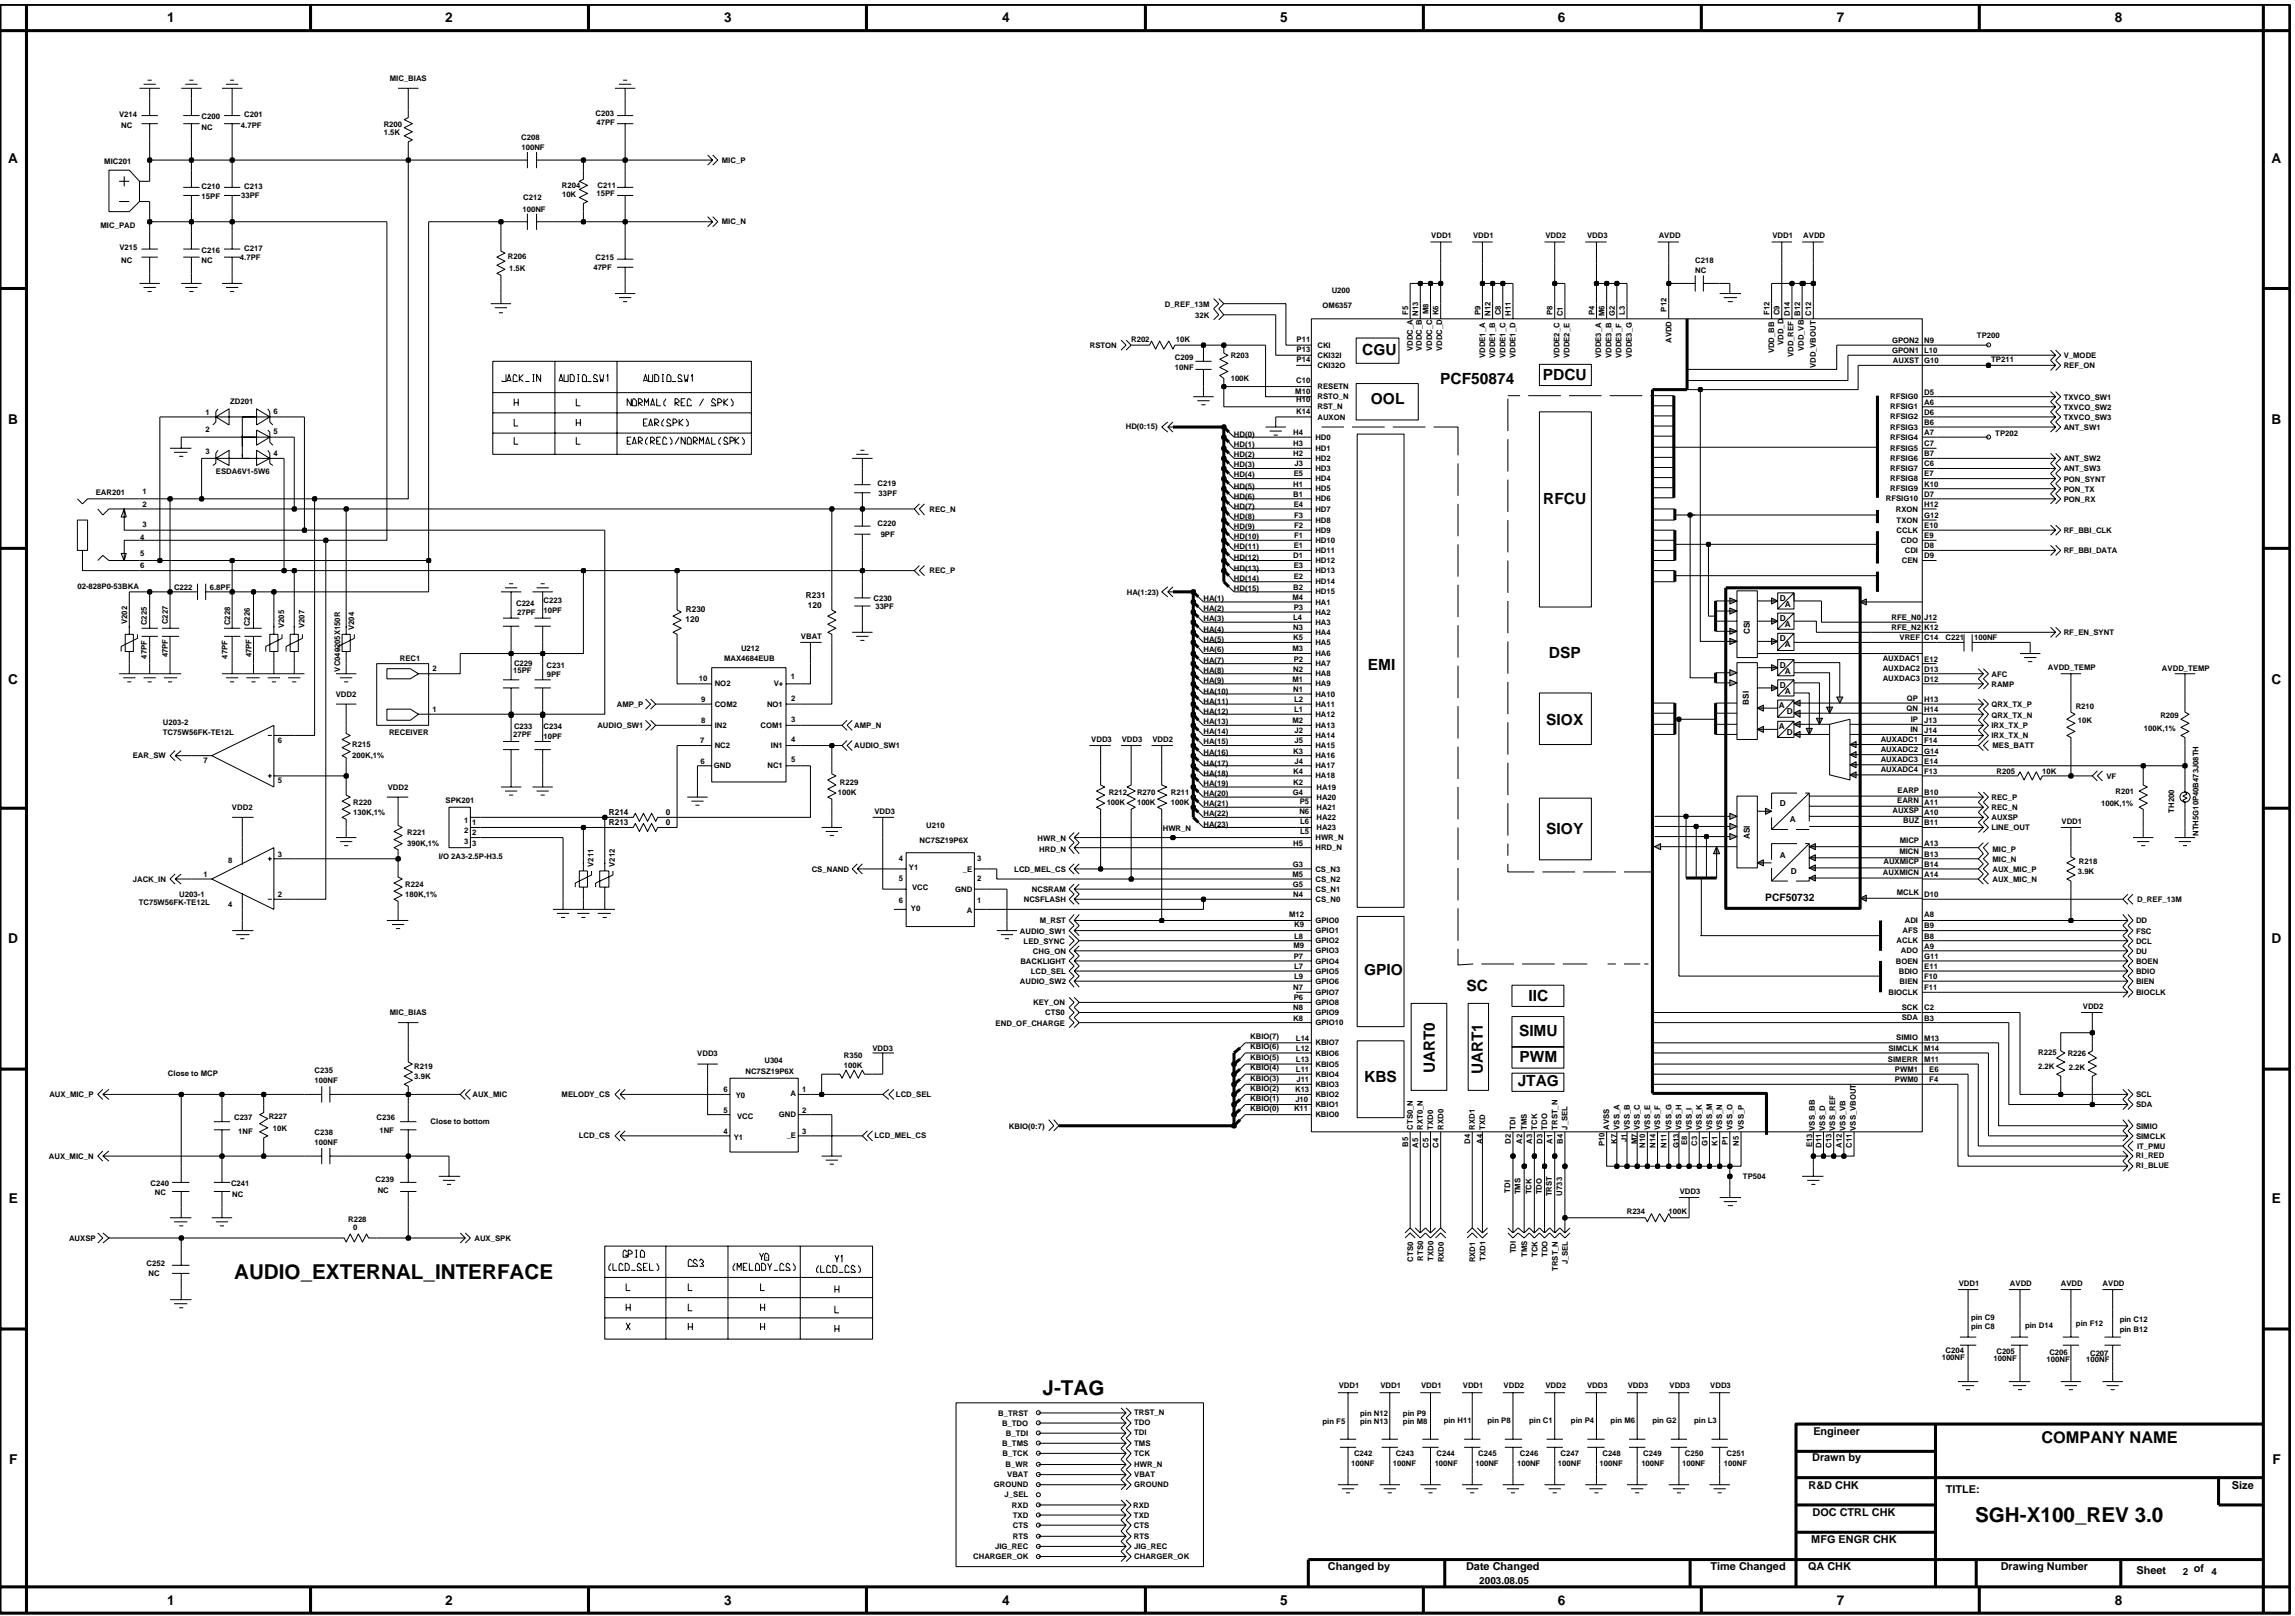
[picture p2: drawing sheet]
<svg xmlns="http://www.w3.org/2000/svg" width="192mm" height="135mm" viewBox="0 0 192 135" stroke-linecap="round" stroke-linejoin="round" font-family="sans-serif">
<defs><g id="words">
<g font-size="1.7">
<text x="19.6" y="107">AUDIO_EXTERNAL_INTERFACE</text>
<text x="87.2" y="116.6">J-TAG</text>
<text x="165.2" y="127.3">SGH-X100_REV 3.0</text>
</g>
<text font-size="1.4" x="170.7" y="120.6">COMPANY NAME</text>
<g font-size="1.3">
<text x="113.9" y="29.6">CGU</text>
<text x="114.6" y="33.8">OOL</text>
<text x="120.4" y="32.1">PCF50874</text>
<text x="129" y="31.8">PDCU</text>
<text x="129.1" y="42.2">RFCU</text>
<text x="114.4" y="56">EMI</text>
<text x="129.5" y="55">DSP</text>
<text x="129.3" y="60.6">SIOX</text>
<text x="129.3" y="69.7">SIOY</text>
<text x="114.1" y="81.6">GPIO</text>
<text x="122.6" y="82.8">SC</text>
<text x="127.8" y="83.7">IIC</text>
<text x="120" y="89.8" transform="rotate(-90 120 89.8)">UART0</text>
<text x="124" y="89.8" transform="rotate(-90 124 89.8)">UART1</text>
<text x="127" y="86.6">SIMU</text>
<text x="127.1" y="88.8">PWM</text>
<text x="114.1" y="90.4">KBS</text>
<text x="126.9" y="90.8">JTAG</text>
</g>
<g font-size="1.1">
<text x="14" y="1.9">1</text>
<text x="37.2" y="1.9">2</text>
<text x="60.6" y="1.9">3</text>
<text x="83.8" y="1.9">4</text>
<text x="107" y="1.9">5</text>
<text x="130.3" y="1.9">6</text>
<text x="153.6" y="1.9">7</text>
<text x="176.9" y="1.9">8</text>
<text x=".7" y="13.6">A</text>
<text x="190" y="13.6">A</text>
<text x=".7" y="35.4">B</text>
<text x="190" y="35.4">B</text>
<text x=".7" y="57.2">C</text>
<text x="190" y="57.2">C</text>
<text x=".7" y="78.9">D</text>
<text x="190" y="78.9">D</text>
<text x=".7" y="100.6">E</text>
<text x="190" y="100.6">E</text>
<text x=".8" y="122.4">F</text>
<text x="190" y="122.4">F</text>
<text x="14" y="134.2">1</text>
<text x="37.2" y="134.2">2</text>
<text x="60.6" y="134.2">3</text>
<text x="83.8" y="134.2">4</text>
<text x="107" y="134.2">5</text>
<text x="130.3" y="134.2">6</text>
<text x="153.6" y="134.2">7</text>
<text x="176.9" y="134.2">8</text>
</g>
<g font-size=".9">
<text x="147.6" y="75.3">PCF50732</text>
<text x="151.6" y="120">Engineer</text>
<text x="151.2" y="124.5">R&amp;D CHK</text>
<text x="151.5" y="122.2">Drawn by</text>
<text x="162.7" y="124.8">TITLE:</text>
<text x="186.6" y="124.5">Size</text>
<text x="111" y="131.3">Changed by</text>
<text x="122.6" y="131.3">Date Changed</text>
<text x="143" y="131.3">Time Changed</text>
<text x="151.2" y="131.3">QA CHK</text>
<text x="151.5" y="129">MFG ENGR CHK</text>
<text x="151.6" y="126.7">DOC CTRL CHK</text>
<text x="167.3" y="131.3">Drawing Number</text>
<text x="178.7" y="131.6">Sheet</text>
</g>
<g font-size=".8">
<text x="182.5" y="131.7">2 of</text>
<text x="184.9" y="131.7">4</text>
<text x="123.7" y="132.4">2003.08.05</text>
</g>
<g font-size=".7">
<text x="57.3" y="52">120</text>
<text x="57.3" y="51.1">R230</text>
<text x="67.4" y="50">R231</text>
<text x="67.6" y="50.8">120</text>
<text x="146.3" y="53" transform="rotate(-90 146.3 53)">CSI</text>
<text x="148.8" y="53.6">D</text>
<text x="148.8" y="51.9">D</text>
<text x="148.8" y="50.2">D</text>
<text x="149.2" y="52.4">A</text>
<text x="149.2" y="50.7">A</text>
<text x="146.3" y="58.9" transform="rotate(-90 146.3 58.9)">BSI</text>
<text x="148.7" y="59.2">A</text>
<text x="148.8" y="57.5">D</text>
<text x="148.8" y="55.8">D</text>
<text x="149.2" y="56.3">A</text>
<text x="149.2" y="58">A</text>
<text x="149.2" y="54.1">A</text>
<text x="149.4" y="59.7">D</text>
<text x="148.7" y="61">A</text>
<text x="149.4" y="61.5">D</text>
<text x="50.9" y="69">R213</text>
<text x="50.9" y="68.2">R214</text>
<text x="55.7" y="69">0</text>
<text x="55.7" y="68.2">0</text>
<text x="146.3" y="70.2" transform="rotate(-90 146.3 70.2)">ASI</text>
<text x="148.8" y="71.7">A</text>
<text x="148.8" y="67.4">D</text>
<text x="149.7" y="68.8">A</text>
<text x="149.8" y="73.1">D</text>
</g>
<g font-size=".6">
<text x="10" y="9.8">V214</text>
<text x="10.1" y="10.7">NC</text>
<text x="16.9" y="10.8">NC</text>
<text x="16.9" y="10">C200</text>
<text x="20.2" y="10.7">4.7PF</text>
<text x="20.4" y="9.8">C201</text>
<text x="32.1" y="10.6">R200</text>
<text x="32.1" y="11.3">1.5K</text>
<text x="32.6" y="6.8">MIC_BIAS</text>
<text x="43.6" y="11.7">C208</text>
<text x="49.8" y="9.7">C203</text>
<text x="49.9" y="10.4">47PF</text>
<text x="8.7" y="13.7">MIC201</text>
<text x="16.9" y="15.8">C210</text>
<text x="16.9" y="16.7">15PF</text>
<text x="20.2" y="16.6">33PF</text>
<text x="20.4" y="15.8">C213</text>
<text x="43.6" y="12.5">100NF</text>
<text x="43.7" y="17.7">100NF</text>
<text x="43.8" y="16.8">C212</text>
<text x="47" y="15.7">R204</text>
<text x="47" y="16.5">10K</text>
<text x="49.9" y="16.4">15PF</text>
<text x="50" y="15.7">C211</text>
<text x="60.4" y="13.6">MIC_P</text>
<text x="8.4" y="19">MIC_PAD</text>
<text x="10" y="20.9">V215</text>
<text x="10.1" y="22">NC</text>
<text x="16.9" y="21.2">C216</text>
<text x="16.9" y="22">NC</text>
<text x="20.1" y="21.7">4.7PF</text>
<text x="20.4" y="21">C217</text>
<text x="42.5" y="21.7">R206</text>
<text x="42.6" y="22.7">1.5K</text>
<text x="49.6" y="22.6">47PF</text>
<text x="49.8" y="21.7">C215</text>
<text x="60.4" y="18.8">MIC_N</text>
<text x="119.7" y="19.9">VDD1</text>
<text x="123.2" y="19.9">VDD1</text>
<text x="129.2" y="19.9">VDD2</text>
<text x="132.7" y="19.9">VDD3</text>
<text x="138.7" y="19.9">AVDD</text>
<text x="141.8" y="22">C218</text>
<text x="141.8" y="22.8">NC</text>
<text x="148.2" y="19.9">VDD1</text>
<text x="150.8" y="19.9">AVDD</text>
<text x="91.1" y="29.1">RSTON</text>
<text x="94.6" y="28.6">R202</text>
<text x="97.4" y="25.6">D_REF_13M</text>
<text x="98.3" y="28.6">10K</text>
<text x="100" y="26.6">32K</text>
<text x="102.9" y="30">R203</text>
<text x="108.4" y="28.6">P11</text>
<text x="108.4" y="29.4">P13</text>
<text x="110.2" y="29.1">CKI</text>
<text x="110.2" y="29.9">CKI32I</text>
<text x="110.6" y="25.8">OM6357</text>
<text x="111.4" y="24.5">U200</text>
<text x="117.7" y="26.3" transform="rotate(-90 117.7 26.3)">F5</text>
<text x="118.1" y="29.4" transform="rotate(-90 118.1 29.4)">VDDC_A</text>
<text x="118.6" y="26.4" transform="rotate(-90 118.6 26.4)">N13</text>
<text x="118.9" y="29.4" transform="rotate(-90 118.9 29.4)">VDDC_B</text>
<text x="119.4" y="26.3" transform="rotate(-90 119.4 26.3)">M8</text>
<text x="119.8" y="29.4" transform="rotate(-90 119.8 29.4)">VDDC_C</text>
<text x="120.3" y="26.4" transform="rotate(-90 120.3 26.4)">K6</text>
<text x="120.6" y="29.4" transform="rotate(-90 120.6 29.4)">VDDC_D</text>
<text x="123.8" y="26.3" transform="rotate(-90 123.8 26.3)">P9</text>
<text x="124.2" y="29.9" transform="rotate(-90 124.2 29.9)">VDDE1_A</text>
<text x="124.6" y="26.4" transform="rotate(-90 124.6 26.4)">N12</text>
<text x="125" y="29.9" transform="rotate(-90 125 29.9)">VDDE1_B</text>
<text x="125.5" y="26.4" transform="rotate(-90 125.5 26.4)">C8</text>
<text x="125.9" y="29.9" transform="rotate(-90 125.9 29.9)">VDDE1_C</text>
<text x="126.3" y="26.4" transform="rotate(-90 126.3 26.4)">H11</text>
<text x="126.7" y="29.9" transform="rotate(-90 126.7 29.9)">VDDE1_D</text>
<text x="129.8" y="26.3" transform="rotate(-90 129.8 26.3)">P8</text>
<text x="130.4" y="29.9" transform="rotate(-90 130.4 29.9)">VDDE2_C</text>
<text x="130.7" y="26.5" transform="rotate(-90 130.7 26.5)">C1</text>
<text x="131.3" y="29.9" transform="rotate(-90 131.3 29.9)">VDDE2_E</text>
<text x="133.3" y="26.3" transform="rotate(-90 133.3 26.3)">P4</text>
<text x="133.9" y="29.9" transform="rotate(-90 133.9 29.9)">VDDE3_A</text>
<text x="134.2" y="26.4" transform="rotate(-90 134.2 26.4)">M6</text>
<text x="134.7" y="29.9" transform="rotate(-90 134.7 29.9)">VDDE3_B</text>
<text x="135" y="26.4" transform="rotate(-90 135 26.4)">G2</text>
<text x="135.6" y="29.9" transform="rotate(-90 135.6 29.9)">VDDE3_F</text>
<text x="135.9" y="26.3" transform="rotate(-90 135.9 26.3)">L3</text>
<text x="136.4" y="29.9" transform="rotate(-90 136.4 29.9)">VDDE3_G</text>
<text x="139.4" y="26.1" transform="rotate(-90 139.4 26.1)">P12</text>
<text x="139.8" y="28.7" transform="rotate(-90 139.8 28.7)">AVDD</text>
<text x="148" y="26.3" transform="rotate(-90 148 26.3)">F12</text>
<text x="148.4" y="29.5" transform="rotate(-90 148.4 29.5)">VDD_BB</text>
<text x="148.8" y="26.4" transform="rotate(-90 148.8 26.4)">C9</text>
<text x="149.1" y="28.8" transform="rotate(-90 149.1 28.8)">VDD_D</text>
<text x="149.7" y="26.4" transform="rotate(-90 149.7 26.4)">D14</text>
<text x="150" y="29.9" transform="rotate(-90 150 29.9)">VDD_REF</text>
<text x="150.5" y="26.4" transform="rotate(-90 150.5 26.4)">B12</text>
<text x="150.8" y="29.4" transform="rotate(-90 150.8 29.4)">VDD_VB</text>
<text x="151.5" y="26.4" transform="rotate(-90 151.5 26.4)">C12</text>
<text x="158.2" y="29.5">GPON1</text>
<text x="158.2" y="28.6">GPON2</text>
<text x="160.9" y="28.7">N9</text>
<text x="160.9" y="29.5">L10</text>
<text x="165.3" y="28.3">TP200</text>
<text x="172.6" y="29.9">V_MODE</text>
<text x="17.2" y="34.7">1</text>
<text x="19.3" y="33.8">ZD201</text>
<text x="22.9" y="34.6">6</text>
<text x="94.1" y="35.9">HD(0:15)</text>
<text x="98.2" y="30.1">C209</text>
<text x="98.2" y="31">10NF</text>
<text x="102.9" y="31.8">100K</text>
<text x="108.3" y="32.9">M10</text>
<text x="108.4" y="33.6">H10</text>
<text x="108.4" y="34.6">K14</text>
<text x="108.4" y="32.1">C10</text>
<text x="108.4" y="30.3">P14</text>
<text x="110.2" y="33.4">RSTO_N</text>
<text x="110.2" y="34.2">RST_N</text>
<text x="110.2" y="35.1">AUXON</text>
<text x="110.2" y="32.5">RESETN</text>
<text x="110.2" y="30.8">CKI32O</text>
<text x="151.9" y="30.8" transform="rotate(-90 151.9 30.8)">VDD_VBOUT</text>
<text x="158.1" y="35.1">RFSIG2</text>
<text x="158.1" y="35.9">RFSIG3</text>
<text x="158.1" y="33.4">RFSIG0</text>
<text x="158.1" y="34.2">RFSIG1</text>
<text x="158.3" y="30.3">AUXST</text>
<text x="160.9" y="30.4">G10</text>
<text x="160.9" y="33.8">A6</text>
<text x="160.9" y="34.7">D6</text>
<text x="160.9" y="35.5">B6</text>
<text x="160.9" y="33">D5</text>
<text x="166.5" y="30.3">TP211</text>
<text x="172.6" y="33.4">TXVCO_SW1</text>
<text x="172.6" y="34.3">TXVCO_SW2</text>
<text x="172.6" y="35.9">ANT_SW1</text>
<text x="172.6" y="35.1">TXVCO_SW3</text>
<text x="172.6" y="30.8">REF_ON</text>
<text x="8" y="41.4">EAR201</text>
<text x="11.9" y="41.3">1</text>
<text x="17.2" y="38">3</text>
<text x="17.2" y="36.1">2</text>
<text x="18.1" y="39.6">ESDA6V1-5W6</text>
<text x="22.9" y="38.1">4</text>
<text x="22.9" y="36.3">5</text>
<text x="73.4" y="40.6">C219</text>
<text x="73.5" y="41.5">33PF</text>
<text x="103.2" y="41.7">HD(6)</text>
<text x="103.2" y="40.9">HD(5)</text>
<text x="103.2" y="39.9">HD(4)</text>
<text x="103.2" y="39.1">HD(3)</text>
<text x="103.2" y="38.2">HD(2)</text>
<text x="103.2" y="37.4">HD(1)</text>
<text x="103.2" y="36.5">HD(0)</text>
<text x="108.1" y="38.1">H2</text>
<text x="108.1" y="40.7">H1</text>
<text x="108.1" y="41.5">B1</text>
<text x="108.1" y="36.4">H4</text>
<text x="108.1" y="37.3">H3</text>
<text x="108.2" y="39.8">E5</text>
<text x="108.3" y="39">J3</text>
<text x="110" y="38.5">HD2</text>
<text x="110" y="39.4">HD3</text>
<text x="110" y="40.2">HD4</text>
<text x="110" y="41.1">HD5</text>
<text x="110" y="41.9">HD6</text>
<text x="110" y="36.8">HD0</text>
<text x="110" y="37.7">HD1</text>
<text x="157.7" y="41.9">RFSIG10</text>
<text x="158.1" y="40.2">RFSIG8</text>
<text x="158.1" y="41.1">RFSIG9</text>
<text x="158.1" y="36.8">RFSIG4</text>
<text x="158.1" y="37.7">RFSIG5</text>
<text x="158.1" y="38.5">RFSIG6</text>
<text x="158.1" y="39.4">RFSIG7</text>
<text x="160.9" y="39.8">E7</text>
<text x="160.9" y="40.7">K10</text>
<text x="160.9" y="41.5">D7</text>
<text x="160.9" y="36.4">A7</text>
<text x="160.9" y="37.3">C7</text>
<text x="160.9" y="38.1">B7</text>
<text x="160.9" y="39">C6</text>
<text x="166.8" y="36.5">TP202</text>
<text x="172.6" y="38.6">ANT_SW2</text>
<text x="172.6" y="39.4">ANT_SW3</text>
<text x="172.6" y="40.3">PON_SYNT</text>
<text x="172.6" y="41.1">PON_TX</text>
<text x="172.6" y="42">PON_RX</text>
<text x="11.7" y="45.2">4</text>
<text x="11.7" y="46.5">5</text>
<text x="11.7" y="47.5">6</text>
<text x="11.9" y="42.4">2</text>
<text x="11.9" y="44.1">3</text>
<text x="73.4" y="44">C220</text>
<text x="73.6" y="44.9">9PF</text>
<text x="77.7" y="47.9">REC_P</text>
<text x="77.7" y="42.8">REC_N</text>
<text x="103.2" y="46.9">HD(12)</text>
<text x="103.2" y="45.9">HD(11)</text>
<text x="103.2" y="45.1">HD(10)</text>
<text x="103.2" y="44.2">HD(9)</text>
<text x="103.2" y="43.4">HD(8)</text>
<text x="103.2" y="42.5">HD(7)</text>
<text x="103.2" y="47.7">HD(13)</text>
<text x="108.1" y="46.7">D1</text>
<text x="108.2" y="42.4">E4</text>
<text x="108.2" y="45.8">E1</text>
<text x="108.2" y="47.5">E3</text>
<text x="108.2" y="43.3">F3</text>
<text x="108.2" y="44.1">F2</text>
<text x="108.2" y="45">F1</text>
<text x="110" y="42.8">HD7</text>
<text x="110" y="43.7">HD8</text>
<text x="110" y="44.5">HD9</text>
<text x="110" y="45.4">HD10</text>
<text x="110" y="46.2">HD11</text>
<text x="110" y="47.1">HD12</text>
<text x="110" y="47.9">HD13</text>
<text x="158.5" y="42.8">RXON</text>
<text x="158.6" y="43.7">TXON</text>
<text x="158.6" y="44.5">CCLK</text>
<text x="159" y="45.4">CDO</text>
<text x="159" y="47.1">CEN</text>
<text x="159.3" y="46.2">CDI</text>
<text x="160.9" y="45">E9</text>
<text x="160.9" y="46.7">D9</text>
<text x="160.9" y="44.1">E10</text>
<text x="160.9" y="45.8">D8</text>
<text x="160.9" y="43.3">G12</text>
<text x="160.9" y="42.4">H12</text>
<text x="172.6" y="46.3">RF_BBI_DATA</text>
<text x="172.6" y="44.6">RF_BBI_CLK</text>
<text x="6.5" y="49.2">02-828P0-53BKA</text>
<text x="10.6" y="52.2" transform="rotate(-90 10.6 52.2)">V202</text>
<text x="12.3" y="52.3" transform="rotate(-90 12.3 52.3)">C225</text>
<text x="14" y="52.2" transform="rotate(-90 14 52.2)">C227</text>
<text x="14.6" y="49.3">C222</text>
<text x="17.5" y="49.3">6.8PF</text>
<text x="19.2" y="52.3" transform="rotate(-90 19.2 52.3)">C228</text>
<text x="20.9" y="52.4" transform="rotate(-90 20.9 52.4)">C226</text>
<text x="23.8" y="52.5" transform="rotate(-90 23.8 52.5)">V205</text>
<text x="25.5" y="52.5" transform="rotate(-90 25.5 52.5)">V207</text>
<text x="29.6" y="52.7" transform="rotate(-90 29.6 52.7)">V204</text>
<text x="43.2" y="50.7">C224</text>
<text x="43.2" y="51.4">27PF</text>
<text x="45.4" y="51.3">10PF</text>
<text x="45.4" y="50.4">C223</text>
<text x="67" y="53.4">VBAT</text>
<text x="73" y="50.3">C230</text>
<text x="73.2" y="50.9">33PF</text>
<text x="94.2" y="49.7">HA(1:23)</text>
<text x="100.6" y="53.7">HA(5)</text>
<text x="100.6" y="52.9">HA(4)</text>
<text x="100.6" y="51.9">HA(3)</text>
<text x="100.6" y="51.1">HA(2)</text>
<text x="100.6" y="50.2">HA(1)</text>
<text x="103.2" y="49.4">HD(15)</text>
<text x="103.2" y="48.5">HD(14)</text>
<text x="108.1" y="50.2">M4</text>
<text x="108.1" y="51.8">L4</text>
<text x="108.1" y="49.3">B2</text>
<text x="108.1" y="52.7">N3</text>
<text x="108.1" y="53.5">K5</text>
<text x="108.2" y="48.4">E2</text>
<text x="108.2" y="51">P3</text>
<text x="110" y="48.9">HD14</text>
<text x="110" y="49.7">HD15</text>
<text x="110" y="52.2">HA3</text>
<text x="110" y="53.1">HA4</text>
<text x="110" y="53.9">HA5</text>
<text x="110" y="51.4">HA2</text>
<text x="110" y="50.5">HA1</text>
<text x="158.2" y="51.8">RFE_N0</text>
<text x="158.2" y="52.7">RFE_N2</text>
<text x="158.8" y="53.5">VREF</text>
<text x="160.9" y="53.5">C14</text>
<text x="160.9" y="51.8">J12</text>
<text x="160.9" y="52.7">K12</text>
<text x="162.7" y="53.5">C221</text>
<text x="165.1" y="53.5">100NF</text>
<text x="172.6" y="53.1">RF_EN_SYNT</text>
<text x="12.3" y="55.1" transform="rotate(-90 12.3 55.1)">47PF</text>
<text x="14" y="55" transform="rotate(-90 14 55)">47PF</text>
<text x="19" y="55.1" transform="rotate(-90 19 55.1)">47PF</text>
<text x="21" y="55" transform="rotate(-90 21 55)">47PF</text>
<text x="28.1" y="58.2">VDD2</text>
<text x="28.4" y="56.2" transform="rotate(-90 28.4 56.2)">VC040205X150R</text>
<text x="33.4" y="55.2">REC1</text>
<text x="36.2" y="59.5">1</text>
<text x="36.2" y="56.1">2</text>
<text x="42.9" y="56.2">15PF</text>
<text x="43" y="55.6">C229</text>
<text x="45.7" y="55.8">C231</text>
<text x="45.7" y="56.6">9PF</text>
<text x="51.6" y="59.1">AMP_P</text>
<text x="58.5" y="56.9">10</text>
<text x="58.6" y="58.7">9</text>
<text x="59.8" y="59.1">COM2</text>
<text x="59.8" y="57.4">NO2</text>
<text x="60.5" y="55.3">MAX4684EUB</text>
<text x="62" y="54.4">U212</text>
<text x="64.1" y="59.1">NO1</text>
<text x="64.7" y="57.4">V+</text>
<text x="66.1" y="56.8">1</text>
<text x="66.2" y="58.6">2</text>
<text x="100.6" y="59.7">HA(12)</text>
<text x="100.6" y="58.9">HA(11)</text>
<text x="100.6" y="58">HA(10)</text>
<text x="100.6" y="57.1">HA(9)</text>
<text x="100.6" y="56.2">HA(8)</text>
<text x="100.6" y="55.4">HA(7)</text>
<text x="100.6" y="54.5">HA(6)</text>
<text x="108.1" y="54.5">M3</text>
<text x="108.1" y="57">M1</text>
<text x="108.1" y="56.2">N2</text>
<text x="108.1" y="57.8">N1</text>
<text x="108.2" y="55.3">P2</text>
<text x="108.2" y="58.7">L2</text>
<text x="108.2" y="59.5">L1</text>
<text x="110" y="54.9">HA6</text>
<text x="110" y="55.7">HA7</text>
<text x="110" y="56.5">HA8</text>
<text x="110" y="57.4">HA9</text>
<text x="110" y="58.2">HA10</text>
<text x="110" y="59.1">HA11</text>
<text x="110" y="59.9">HA12</text>
<text x="157.4" y="57">AUXDAC3</text>
<text x="157.4" y="55.3">AUXDAC1</text>
<text x="157.4" y="56.1">AUXDAC2</text>
<text x="159.4" y="59.4">QN</text>
<text x="159.5" y="58.6">QP</text>
<text x="160.9" y="56.2">D13</text>
<text x="160.9" y="57">D12</text>
<text x="160.9" y="59.5">H14</text>
<text x="160.9" y="58.7">H13</text>
<text x="160.9" y="55.3">E12</text>
<text x="166.5" y="57.4">RAMP</text>
<text x="166.5" y="56.6">AFC</text>
<text x="166.5" y="59.1">QRX_TX_P</text>
<text x="171.3" y="56">AVDD_TEMP</text>
<text x="173.6" y="59.3">R210</text>
<text x="180.8" y="56.1">AVDD_TEMP</text>
<text x="11.1" y="63.4">EAR_SW</text>
<text x="13.6" y="61.5">TC75W56FK-TE12L</text>
<text x="13.6" y="60.6">U203-2</text>
<text x="17" y="63.8">7</text>
<text x="23.2" y="65.5">5</text>
<text x="23.2" y="62.1">6</text>
<text x="29.5" y="62.5">R215</text>
<text x="29.5" y="63.3">200K,1%</text>
<text x="32.5" y="61.5">RECEIVER</text>
<text x="42.9" y="61.7">27PF</text>
<text x="43" y="61">C233</text>
<text x="45.4" y="61.8">10PF</text>
<text x="45.4" y="61">C234</text>
<text x="50" y="60.9">AUDIO_SW1</text>
<text x="58.6" y="62.2">7</text>
<text x="58.6" y="63.8">6</text>
<text x="58.6" y="60.5">8</text>
<text x="59.7" y="64.2">GND</text>
<text x="59.8" y="62.6">NC2</text>
<text x="59.8" y="60.9">IN2</text>
<text x="63.6" y="60.9">COM1</text>
<text x="64.2" y="64.2">NC1</text>
<text x="64.5" y="62.6">IN1</text>
<text x="66.2" y="60.4">3</text>
<text x="66.2" y="62.1">4</text>
<text x="66.2" y="63.7">5</text>
<text x="70.2" y="65.6">R229</text>
<text x="71.4" y="62.6">AUDIO_SW1</text>
<text x="71.4" y="60.9">AMP_N</text>
<text x="91.3" y="62">VDD3</text>
<text x="93.8" y="62">VDD3</text>
<text x="96.4" y="62">VDD2</text>
<text x="100.6" y="60.6">HA(13)</text>
<text x="100.6" y="65.7">HA(19)</text>
<text x="100.6" y="64.9">HA(18)</text>
<text x="100.6" y="64">HA(17)</text>
<text x="100.6" y="63.1">HA(16)</text>
<text x="100.6" y="62.2">HA(15)</text>
<text x="100.6" y="61.4">HA(14)</text>
<text x="108.1" y="60.5">M2</text>
<text x="108.1" y="63">K3</text>
<text x="108.1" y="64.7">K4</text>
<text x="108.1" y="65.6">K2</text>
<text x="108.3" y="63.8">J4</text>
<text x="108.3" y="61.3">J2</text>
<text x="108.3" y="62.2">J5</text>
<text x="110" y="64.2">HA17</text>
<text x="110" y="65.1">HA18</text>
<text x="110" y="60.9">HA13</text>
<text x="110" y="61.7">HA14</text>
<text x="110" y="62.6">HA15</text>
<text x="110" y="63.4">HA16</text>
<text x="157.3" y="62">AUXADC1</text>
<text x="157.3" y="62.9">AUXADC2</text>
<text x="157.3" y="63.7">AUXADC3</text>
<text x="157.3" y="64.6">AUXADC4</text>
<text x="159.7" y="61.2">IN</text>
<text x="159.8" y="60.4">IP</text>
<text x="160.9" y="62.2">F14</text>
<text x="160.9" y="63">G14</text>
<text x="160.9" y="63.8">E14</text>
<text x="160.9" y="64.7">F13</text>
<text x="160.9" y="61.3">J14</text>
<text x="160.9" y="60.5">J13</text>
<text x="166.5" y="61.7">IRX_TX_N</text>
<text x="166.5" y="60.9">IRX_TX_P</text>
<text x="166.5" y="60">QRX_TX_N</text>
<text x="166.6" y="62.6">MES_BATT</text>
<text x="167" y="64.7">R205</text>
<text x="170.8" y="64.7">10K</text>
<text x="173.8" y="60.4">10K</text>
<text x="176.1" y="65.1">VF</text>
<text x="179.3" y="61.1">100K,1%</text>
<text x="180.7" y="60.1">R209</text>
<text x="19.4" y="67.7">VDD2</text>
<text x="23.2" y="71.6">3</text>
<text x="29.5" y="68.2">130K,1%</text>
<text x="29.5" y="67.3">R220</text>
<text x="32.4" y="66">VDD2</text>
<text x="34.1" y="70.7">390K,1%</text>
<text x="34.1" y="69.9">R221</text>
<text x="36.7" y="71.8">I/O 2A3-2.5P-H3.5</text>
<text x="37.3" y="67.1">SPK201</text>
<text x="38.8" y="68.8">1</text>
<text x="38.8" y="69.7">2</text>
<text x="38.8" y="70.5">3</text>
<text x="39.5" y="69">1</text>
<text x="39.5" y="69.9">2</text>
<text x="39.5" y="70.7">3</text>
<text x="70.1" y="66.5">100K</text>
<text x="73.1" y="68">VDD3</text>
<text x="75.2" y="72">4</text>
<text x="76.9" y="70.5">NC7SZ19P6X</text>
<text x="77.5" y="69.2">U210</text>
<text x="81.7" y="72">3</text>
<text x="86.8" y="70.3">HWR_N</text>
<text x="86.9" y="71.2">HRD_N</text>
<text x="92.5" y="67.3">100K</text>
<text x="92.7" y="66.5">R212</text>
<text x="95.1" y="66.5">R270</text>
<text x="95.1" y="67.3">100K</text>
<text x="97.2" y="69.5">HWR_N</text>
<text x="97.9" y="66.5">R211</text>
<text x="97.9" y="67.3">100K</text>
<text x="100.6" y="69.2">HA(23)</text>
<text x="100.6" y="68.2">HA(22)</text>
<text x="100.6" y="67.4">HA(21)</text>
<text x="100.6" y="66.6">HA(20)</text>
<text x="108.1" y="66.5">G4</text>
<text x="108.1" y="70.7">H5</text>
<text x="108.7" y="68.1">N6</text>
<text x="108.7" y="67.2">P5</text>
<text x="108.7" y="68.9">L6</text>
<text x="108.7" y="69.8">L5</text>
<text x="110" y="71.1">HRD_N</text>
<text x="110" y="70.2">HWR_N</text>
<text x="110.1" y="69.4">HA23</text>
<text x="110.1" y="66">HA19</text>
<text x="110.1" y="66.9">HA20</text>
<text x="110.1" y="67.7">HA21</text>
<text x="110.1" y="68.6">HA22</text>
<text x="158.2" y="68">AUXSP</text>
<text x="158.6" y="67.1">EARN</text>
<text x="158.7" y="66.3">EARP</text>
<text x="158.8" y="71.4">MICN</text>
<text x="158.9" y="70.5">MICP</text>
<text x="159.2" y="68.8">BUZ</text>
<text x="160.9" y="67.3">A11</text>
<text x="160.9" y="66.5">B10</text>
<text x="160.9" y="69">B11</text>
<text x="160.9" y="68.2">A10</text>
<text x="160.9" y="71.6">B13</text>
<text x="160.9" y="70.7">A13</text>
<text x="166.5" y="69.4">LINE_OUT</text>
<text x="166.5" y="66.9">REC_P</text>
<text x="166.5" y="67.7">REC_N</text>
<text x="166.5" y="68.6">AUXSP</text>
<text x="166.6" y="71.2">MIC_P</text>
<text x="172.4" y="68.9">VDD1</text>
<text x="175.7" y="67.4">100K,1%</text>
<text x="176.9" y="66.4">R201</text>
<text x="181.8" y="67.9" transform="rotate(-90 181.8 67.9)">TH200</text>
<text x="183.8" y="69.9" transform="rotate(-90 183.8 69.9)">NTH5G10P40B473J08TH</text>
<text x="11.1" y="73.7">JACK_IN</text>
<text x="11.6" y="75.7">TC75W56FK-TE12L</text>
<text x="15" y="75">U203-1</text>
<text x="17" y="73.3">1</text>
<text x="19.1" y="75.9">4</text>
<text x="19.1" y="72.1">8</text>
<text x="23.2" y="75">2</text>
<text x="33.9" y="75">180K,1%</text>
<text x="33.9" y="74.2">R224</text>
<text x="49.6" y="72.5" transform="rotate(-90 49.6 72.5)">V211</text>
<text x="51.4" y="72.5" transform="rotate(-90 51.4 72.5)">V212</text>
<text x="67.9" y="72.9">CS_NAND</text>
<text x="75.2" y="73.7">5</text>
<text x="75.2" y="75.5">6</text>
<text x="76" y="72.8">Y1</text>
<text x="76.2" y="76.1">Y0</text>
<text x="76.3" y="74.4">VCC</text>
<text x="79.9" y="74.6">GND</text>
<text x="80.5" y="72.9">_E</text>
<text x="80.8" y="76.3">A</text>
<text x="81.7" y="75.5">1</text>
<text x="81.7" y="73.7">2</text>
<text x="84.8" y="72.9">LCD_MEL_CS</text>
<text x="85.6" y="75.4">NCSFLASH</text>
<text x="86.3" y="74.6">NCSRAM</text>
<text x="86.9" y="77.2">M_RST</text>
<text x="107.8" y="76.7">M12</text>
<text x="108.1" y="73.3">M5</text>
<text x="108.1" y="72.5">G3</text>
<text x="108.1" y="74.2">G5</text>
<text x="108.1" y="75">N4</text>
<text x="108.2" y="77.5">K9</text>
<text x="110" y="72.9">CS_N3</text>
<text x="110" y="77.2">GPIO0</text>
<text x="110" y="75.4">CS_N0</text>
<text x="110" y="74.6">CS_N1</text>
<text x="110" y="73.7">CS_N2</text>
<text x="157.5" y="73.1">AUXMICN</text>
<text x="157.5" y="72.3">AUXMICP</text>
<text x="158.6" y="74.8">MCLK</text>
<text x="159.3" y="77.2">ADI</text>
<text x="160.9" y="73.3">A14</text>
<text x="160.9" y="72.5">B14</text>
<text x="160.9" y="76.7">A8</text>
<text x="160.9" y="77.6">B9</text>
<text x="160.9" y="75">D10</text>
<text x="166.6" y="73.7">AUX_MIC_N</text>
<text x="166.6" y="72.9">AUX_MIC_P</text>
<text x="166.6" y="72">MIC_N</text>
<text x="173.8" y="73.1">3.9K</text>
<text x="173.8" y="72.2">R218</text>
<text x="178.6" y="77.2">DD</text>
<text x="178.7" y="75.4">D_REF_13M</text>
<text x="85.3" y="78.1">AUDIO_SW1</text>
<text x="85.3" y="82.3">AUDIO_SW2</text>
<text x="85.3" y="80.6">BACKLIGHT</text>
<text x="85.6" y="78.9">LED_SYNC</text>
<text x="86.2" y="81.4">LCD_SEL</text>
<text x="86.4" y="79.7">CHG_ON</text>
<text x="108.1" y="82.8">N7</text>
<text x="108.2" y="79.2">M9</text>
<text x="108.2" y="80.2">P7</text>
<text x="108.2" y="83.6">P6</text>
<text x="108.2" y="81">L7</text>
<text x="108.2" y="81.9">L9</text>
<text x="108.2" y="78.5">L8</text>
<text x="110" y="80.6">GPIO4</text>
<text x="110" y="81.4">GPIO5</text>
<text x="110" y="82.3">GPIO6</text>
<text x="110" y="83.2">GPIO7</text>
<text x="110" y="78">GPIO1</text>
<text x="110" y="78.9">GPIO2</text>
<text x="110" y="79.7">GPIO3</text>
<text x="157.9" y="83.2">BIOCLK</text>
<text x="158.5" y="80.6">BOEN</text>
<text x="158.6" y="78.9">ACLK</text>
<text x="158.8" y="81.4">BDIO</text>
<text x="158.8" y="82.3">BIEN</text>
<text x="159" y="79.7">ADO</text>
<text x="159.1" y="78">AFS</text>
<text x="160.9" y="78.5">B8</text>
<text x="160.9" y="81">E11</text>
<text x="160.9" y="81.9">F10</text>
<text x="160.9" y="82.8">F11</text>
<text x="160.9" y="80.2">G11</text>
<text x="160.9" y="79.3">A9</text>
<text x="178.6" y="79.7">DU</text>
<text x="178.6" y="78.9">DCL</text>
<text x="178.6" y="78.1">FSC</text>
<text x="178.6" y="83.2">BIOCLK</text>
<text x="178.6" y="80.6">BOEN</text>
<text x="178.6" y="82.3">BIEN</text>
<text x="178.6" y="81.4">BDIO</text>
<text x="14" y="90">Close to MCP</text>
<text x="26.3" y="89.7">C235</text>
<text x="32.6" y="84.9">MIC_BIAS</text>
<text x="34.6" y="89.4">R219</text>
<text x="58.3" y="88.3">VDD3</text>
<text x="62.3" y="89.8">NC7SZ19P6X</text>
<text x="63.9" y="88.9">U304</text>
<text x="70.6" y="89.3">100K</text>
<text x="70.6" y="88.5">R350</text>
<text x="72.9" y="87.8">VDD3</text>
<text x="83.3" y="85.7">END_OF_CHARGE</text>
<text x="86.4" y="84.1">KEY_ON</text>
<text x="87.4" y="84.9">CTS0</text>
<text x="104.5" y="89.5">KBIO(4)</text>
<text x="104.5" y="88.7">KBIO(5)</text>
<text x="104.5" y="87.7">KBIO(6)</text>
<text x="104.5" y="86.9">KBIO(7)</text>
<text x="108.1" y="84.5">N8</text>
<text x="108.1" y="85.3">K8</text>
<text x="108.4" y="89.6">L11</text>
<text x="108.4" y="88.8">L13</text>
<text x="108.4" y="87.9">L12</text>
<text x="108.4" y="87">L14</text>
<text x="110" y="84">GPIO8</text>
<text x="110" y="84.9">GPIO9</text>
<text x="110" y="85.7">GPIO10</text>
<text x="110" y="89.2">KBIO5</text>
<text x="110" y="88.3">KBIO6</text>
<text x="110" y="87.4">KBIO7</text>
<text x="157.9" y="88.8">SIMERR</text>
<text x="157.9" y="87.8">SIMCLK</text>
<text x="158.5" y="89.6">PWM1</text>
<text x="158.6" y="87">SIMIO</text>
<text x="159" y="84.5">SCK</text>
<text x="159" y="85.3">SDA</text>
<text x="160.9" y="84.5">C2</text>
<text x="160.9" y="85.3">B3</text>
<text x="160.9" y="87.9">M14</text>
<text x="160.9" y="88.8">M11</text>
<text x="160.9" y="87">M13</text>
<text x="161.3" y="89.6">E6</text>
<text x="170.4" y="88.2">R225</text>
<text x="170.4" y="89.4">2.2K</text>
<text x="172.9" y="88.3">R226</text>
<text x="173" y="89.5">2.2K</text>
<text x="174.2" y="84.4">VDD2</text>
<text x="4.1" y="91.7">AUX_MIC_P</text>
<text x="19.6" y="93.6">C237</text>
<text x="19.9" y="94.8">1NF</text>
<text x="22.5" y="93.6">R227</text>
<text x="22.8" y="94.6">10K</text>
<text x="26.3" y="90.6">100NF</text>
<text x="26.3" y="94.9">C238</text>
<text x="26.3" y="95.7">100NF</text>
<text x="31.5" y="93.6">C236</text>
<text x="31.7" y="94.7">1NF</text>
<text x="34.6" y="90.3">3.9K</text>
<text x="36" y="93.9">Close to bottom</text>
<text x="39.5" y="91.7">AUX_MIC</text>
<text x="47" y="91.7">MELODY_CS</text>
<text x="48.4" y="95.2">LCD_CS</text>
<text x="60.5" y="93">5</text>
<text x="60.5" y="91.3">6</text>
<text x="60.5" y="94.8">4</text>
<text x="61.4" y="95.3">Y1</text>
<text x="61.5" y="91.8">Y0</text>
<text x="61.6" y="93.5">VCC</text>
<text x="65.1" y="93.4">GND</text>
<text x="65.8" y="95.1">_E</text>
<text x="66.1" y="91.7">A</text>
<text x="67.1" y="94.8">3</text>
<text x="67.1" y="91.3">1</text>
<text x="67.1" y="93">2</text>
<text x="73.1" y="95.2">LCD_MEL_CS</text>
<text x="74.9" y="91.7">LCD_SEL</text>
<text x="84.4" y="94.4">KBIO(0:7)</text>
<text x="104.5" y="92.9">KBIO(0)</text>
<text x="104.5" y="92">KBIO(1)</text>
<text x="104.5" y="91.2">KBIO(2)</text>
<text x="104.5" y="90.3">KBIO(3)</text>
<text x="108.2" y="92.9">K11</text>
<text x="108.3" y="91.3">K13</text>
<text x="108.3" y="92.2">J10</text>
<text x="108.4" y="90.5">J11</text>
<text x="110" y="93.4">KBIO0</text>
<text x="110" y="92.6">KBIO1</text>
<text x="110" y="91.7">KBIO2</text>
<text x="110" y="90.9">KBIO3</text>
<text x="110" y="90">KBIO4</text>
<text x="117.7" y="95.9" transform="rotate(-90 117.7 95.9)">B5</text>
<text x="118.1" y="94.5" transform="rotate(-90 118.1 94.5)">CTS0_N</text>
<text x="118.6" y="96" transform="rotate(-90 118.6 96)">A5</text>
<text x="119" y="94.5" transform="rotate(-90 119 94.5)">RXT0_N</text>
<text x="119.4" y="96" transform="rotate(-90 119.4 96)">C5</text>
<text x="119.8" y="94.5" transform="rotate(-90 119.8 94.5)">TXD0</text>
<text x="120.3" y="96" transform="rotate(-90 120.3 96)">C4</text>
<text x="120.7" y="94.5" transform="rotate(-90 120.7 94.5)">RXD0</text>
<text x="122.9" y="95.6" transform="rotate(-90 122.9 95.6)">D4</text>
<text x="123.3" y="94.5" transform="rotate(-90 123.3 94.5)">RXD1</text>
<text x="124" y="95.6" transform="rotate(-90 124 95.6)">A4</text>
<text x="124.2" y="94.5" transform="rotate(-90 124.2 94.5)">TXD</text>
<text x="126.3" y="95.6" transform="rotate(-90 126.3 95.6)">D2</text>
<text x="126.7" y="94.5" transform="rotate(-90 126.7 94.5)">TDI</text>
<text x="127.3" y="95.6" transform="rotate(-90 127.3 95.6)">A2</text>
<text x="127.7" y="94.5" transform="rotate(-90 127.7 94.5)">TMS</text>
<text x="128.1" y="95.6" transform="rotate(-90 128.1 95.6)">A3</text>
<text x="128.5" y="94.5" transform="rotate(-90 128.5 94.5)">TCK</text>
<text x="129" y="95.6" transform="rotate(-90 129 95.6)">D3</text>
<text x="129.4" y="94.5" transform="rotate(-90 129.4 94.5)">TDO</text>
<text x="129.8" y="95.6" transform="rotate(-90 129.8 95.6)">A1</text>
<text x="130.2" y="94.5" transform="rotate(-90 130.2 94.5)">TRST_N</text>
<text x="130.7" y="95.6" transform="rotate(-90 130.7 95.6)">B4</text>
<text x="131.1" y="94.5" transform="rotate(-90 131.1 94.5)">J_SEL</text>
<text x="134.2" y="95.9" transform="rotate(-90 134.2 95.9)">P10</text>
<text x="134.6" y="94.5" transform="rotate(-90 134.6 94.5)">AVSS</text>
<text x="135.2" y="95.6" transform="rotate(-90 135.2 95.6)">K7</text>
<text x="135.4" y="94.5" transform="rotate(-90 135.4 94.5)">VSS_A</text>
<text x="136" y="95.5" transform="rotate(-90 136 95.5)">J1</text>
<text x="136.3" y="94.5" transform="rotate(-90 136.3 94.5)">VSS_B</text>
<text x="136.9" y="95.7" transform="rotate(-90 136.9 95.7)">M7</text>
<text x="137.1" y="94.5" transform="rotate(-90 137.1 94.5)">VSS_C</text>
<text x="137.6" y="96" transform="rotate(-90 137.6 96)">N10</text>
<text x="138" y="94.5" transform="rotate(-90 138 94.5)">VSS_E</text>
<text x="138.4" y="96" transform="rotate(-90 138.4 96)">N14</text>
<text x="138.8" y="94.5" transform="rotate(-90 138.8 94.5)">VSS_F</text>
<text x="139.4" y="96" transform="rotate(-90 139.4 96)">N11</text>
<text x="139.8" y="94.5" transform="rotate(-90 139.8 94.5)">VSS_G</text>
<text x="140.6" y="94.5" transform="rotate(-90 140.6 94.5)">VSS_H</text>
<text x="141.1" y="95.7" transform="rotate(-90 141.1 95.7)">E8</text>
<text x="141.5" y="94.5" transform="rotate(-90 141.5 94.5)">VSS_I</text>
<text x="141.9" y="95.8" transform="rotate(-90 141.9 95.8)">C3</text>
<text x="142.3" y="94.5" transform="rotate(-90 142.3 94.5)">VSS_K</text>
<text x="142.8" y="95.8" transform="rotate(-90 142.8 95.8)">G1</text>
<text x="143.2" y="94.5" transform="rotate(-90 143.2 94.5)">VSS_M</text>
<text x="143.6" y="95.8" transform="rotate(-90 143.6 95.8)">K1</text>
<text x="144" y="94.5" transform="rotate(-90 144 94.5)">VSS_N</text>
<text x="144.5" y="95.7" transform="rotate(-90 144.5 95.7)">P1</text>
<text x="144.9" y="94.5" transform="rotate(-90 144.9 94.5)">VSS_O</text>
<text x="145.4" y="95.8" transform="rotate(-90 145.4 95.8)">N5</text>
<text x="145.8" y="94.5" transform="rotate(-90 145.8 94.5)">VSS_P</text>
<text x="151.5" y="95.9" transform="rotate(-90 151.5 95.9)">E13</text>
<text x="151.8" y="94.5" transform="rotate(-90 151.8 94.5)">VSS_BB</text>
<text x="152.3" y="96" transform="rotate(-90 152.3 96)">D11</text>
<text x="152.6" y="94.5" transform="rotate(-90 152.6 94.5)">VSS_D</text>
<text x="153.2" y="96" transform="rotate(-90 153.2 96)">C13</text>
<text x="153.5" y="94.5" transform="rotate(-90 153.5 94.5)">VSS_REF</text>
<text x="154" y="96" transform="rotate(-90 154 96)">A12</text>
<text x="154.3" y="94.5" transform="rotate(-90 154.3 94.5)">VSS_VB</text>
<text x="154.9" y="96" transform="rotate(-90 154.9 96)">C11</text>
<text x="155.2" y="94.5" transform="rotate(-90 155.2 94.5)">VSS_VBOUT</text>
<text x="158.5" y="90.5">PWM0</text>
<text x="161.3" y="90.5">F4</text>
<text x="178.6" y="95.2">SIMCLK</text>
<text x="178.6" y="94.4">SIMIO</text>
<text x="178.6" y="91.7">SCL</text>
<text x="178.6" y="92.6">SDA</text>
<text x="4.1" y="96.9">AUX_MIC_N</text>
<text x="12.6" y="99.2">C240</text>
<text x="12.9" y="100">NC</text>
<text x="19.3" y="99.1">C241</text>
<text x="19.4" y="100.1">NC</text>
<text x="31.4" y="98.8">C239</text>
<text x="31.6" y="99.7">NC</text>
<text x="126.3" y="99.7" transform="rotate(-90 126.3 99.7)">TDI</text>
<text x="127.1" y="99.9" transform="rotate(-90 127.1 99.9)">TMS</text>
<text x="128.1" y="99.9" transform="rotate(-90 128.1 99.9)">TCK</text>
<text x="128.9" y="99.9" transform="rotate(-90 128.9 99.9)">TDO</text>
<text x="129.8" y="100" transform="rotate(-90 129.8 100)">TRST</text>
<text x="130.6" y="100" transform="rotate(-90 130.6 100)">U733</text>
<text x="136" y="101.5">R234</text>
<text x="139.5" y="101.5">100K</text>
<text x="140.4" y="96" transform="rotate(-90 140.4 96)">G13</text>
<text x="140.5" y="99.8">VDD3</text>
<text x="145.8" y="98.6">TP504</text>
<text x="178.6" y="96.9">RI_RED</text>
<text x="178.6" y="97.7">RI_BLUE</text>
<text x="178.7" y="96.1">IT_PMU</text>
<text x="5.8" y="103.7">AUXSP</text>
<text x="12.3" y="105.8">C252</text>
<text x="12.4" y="106.7">NC</text>
<text x="29.1" y="102.2">R228</text>
<text x="29.5" y="102.9">0</text>
<text x="39.7" y="103.7">AUX_SPK</text>
<text x="118.2" y="105.5" transform="rotate(-90 118.2 105.5)">CTS0</text>
<text x="119" y="105.4" transform="rotate(-90 119 105.4)">RTS0</text>
<text x="119.9" y="105.4" transform="rotate(-90 119.9 105.4)">TXD0</text>
<text x="120.7" y="105.6" transform="rotate(-90 120.7 105.6)">RXD0</text>
<text x="123.4" y="105.6" transform="rotate(-90 123.4 105.6)">RXD1</text>
<text x="124.2" y="105.4" transform="rotate(-90 124.2 105.4)">TXD1</text>
<text x="126.8" y="104.8" transform="rotate(-90 126.8 104.8)">TDI</text>
<text x="127.7" y="105.1" transform="rotate(-90 127.7 105.1)">TMS</text>
<text x="128.6" y="105.1" transform="rotate(-90 128.6 105.1)">TCK</text>
<text x="129.4" y="105.1" transform="rotate(-90 129.4 105.1)">TDO</text>
<text x="130.3" y="106.3" transform="rotate(-90 130.3 106.3)">TRST_N</text>
<text x="131.1" y="105.7" transform="rotate(-90 131.1 105.7)">J_SEL</text>
<text x="163.8" y="107.5">VDD1</text>
<text x="168.1" y="107.5">AVDD</text>
<text x="172.3" y="107.5">AVDD</text>
<text x="175.8" y="107.5">AVDD</text>
<text x="162.4" y="113.7">100NF</text>
<text x="162.7" y="113.1">C204</text>
<text x="164.8" y="111.1">pin C8</text>
<text x="164.8" y="110.4">pin C9</text>
<text x="166.7" y="113.8">100NF</text>
<text x="166.9" y="113.2">C205</text>
<text x="169.3" y="111">pin D14</text>
<text x="171.1" y="113.8">100NF</text>
<text x="171.4" y="113.3">C206</text>
<text x="173.6" y="110.9">pin F12</text>
<text x="174.5" y="113.8">100NF</text>
<text x="174.8" y="113.3">C207</text>
<text x="177.3" y="111.4">pin B12</text>
<text x="177.3" y="110.5">pin C12</text>
<text x="83.5" y="118.4">B_TRST</text>
<text x="83.8" y="119.2">B_TDO</text>
<text x="94.8" y="118.3">TRST_N</text>
<text x="94.8" y="119.2">TDO</text>
<text x="110.6" y="119.1">pin F5</text>
<text x="111.9" y="116.1">VDD1</text>
<text x="113.7" y="118.4">pin N12</text>
<text x="113.7" y="119.1">pin N13</text>
<text x="115.4" y="116.1">VDD1</text>
<text x="117.3" y="119.1">pin M8</text>
<text x="117.3" y="118.4">pin P9</text>
<text x="118.8" y="116.1">VDD1</text>
<text x="120.7" y="119">pin H11</text>
<text x="122.3" y="116.1">VDD1</text>
<text x="124.4" y="119">pin P8</text>
<text x="125.7" y="116.1">VDD2</text>
<text x="127.9" y="119">pin C1</text>
<text x="129.2" y="116.1">VDD2</text>
<text x="131.4" y="119">pin P4</text>
<text x="132.7" y="116.1">VDD3</text>
<text x="134.7" y="119">pin M6</text>
<text x="136.1" y="116.1">VDD3</text>
<text x="138.2" y="119">pin G2</text>
<text x="139.6" y="116.1">VDD3</text>
<text x="141.7" y="119">pin L3</text>
<text x="143" y="116.1">VDD3</text>
<text x="83.1" y="124.4">GROUND</text>
<text x="83.8" y="120.9">B_TMS</text>
<text x="83.8" y="121.7">B_TCK</text>
<text x="84" y="125.2">J_SEL</text>
<text x="84.1" y="122.7">B_WR</text>
<text x="84.1" y="120">B_TDI</text>
<text x="84.2" y="123.5">VBAT</text>
<text x="94.8" y="124.3">GROUND</text>
<text x="94.8" y="123.5">VBAT</text>
<text x="94.8" y="122.6">HWR_N</text>
<text x="94.8" y="121.7">TCK</text>
<text x="94.8" y="120.9">TMS</text>
<text x="94.8" y="120">TDI</text>
<text x="113" y="122.6">100NF</text>
<text x="113.2" y="121.7">C242</text>
<text x="116.5" y="122.6">100NF</text>
<text x="116.7" y="121.7">C243</text>
<text x="120" y="122.6">100NF</text>
<text x="120.1" y="121.7">C244</text>
<text x="123.4" y="122.6">100NF</text>
<text x="123.6" y="121.7">C245</text>
<text x="126.9" y="122.6">100NF</text>
<text x="127.1" y="121.7">C246</text>
<text x="130.3" y="122.6">100NF</text>
<text x="130.5" y="121.7">C247</text>
<text x="133.8" y="122.6">100NF</text>
<text x="134" y="121.7">C248</text>
<text x="137.3" y="122.6">100NF</text>
<text x="137.4" y="121.7">C249</text>
<text x="140.7" y="122.6">100NF</text>
<text x="140.9" y="121.7">C250</text>
<text x="144.1" y="122.6">100NF</text>
<text x="144.4" y="121.7">C251</text>
<text x="81.4" y="130.4">CHARGER_OK</text>
<text x="83.2" y="129.5">JIG_REC</text>
<text x="84.6" y="126">RXD</text>
<text x="84.7" y="128.7">RTS</text>
<text x="84.7" y="127.7">CTS</text>
<text x="84.7" y="126.9">TXD</text>
<text x="94.8" y="126">RXD</text>
<text x="94.8" y="127.7">CTS</text>
<text x="94.8" y="128.7">RTS</text>
<text x="94.8" y="126.9">TXD</text>
<text x="94.8" y="129.5">JIG_REC</text>
<text x="94.8" y="130.3">CHARGER_OK</text>
</g>
</g></defs>
<g fill="none" stroke="#000" stroke-width=".08">
<path d="M9.1 14.2h1.7l.9 1v1.7l-.9 .8h-1.7zM10 15.2h.8M10 16.9h.8M10.4 14.7v.9M11.7 7.4h1.7M11.7 15.2h.8M11.7 16.9h.8M11.8 10.3h1.4M11.8 9.7h1.4M12 7h1M12.3 6.7h.4M12.5 7.4v2.3"/>
<path d="M12.5 10.3v1.4M12.5 19.4v1.4M15.2 7.4h1.7M15.3 16.3h1.4M15.3 15.7h1.4M15.3 10.3h1.4M15.3 9.7h1.4M15.5 7h1M15.8 6.7h.4M16 7.4v2.3M16 10.3v1.4M16 14.2v1.5"/>
<path d="M16 16.3v1.4M16 19.4v1.4M18.6 7.4h1.7M18.7 16.3h1.4M18.7 15.7h1.4M18.7 10.3h1.4M18.7 9.7h1.4M18.9 7h1M19.2 6.7h.4M19.4 7.4v2.3M19.4 10.3v1.4M19.4 14.2v1.5"/>
<path d="M19.4 16.3v1.4M19.4 19.4v1.4M33.3 7.4h1.7M34.1 7.4v2.4l-.3 .2 .7 .3-.7 .4 .7 .3-.7 .4 .7 .3-.4 .2v.6M42.7 18.5h1.4M42.7 13.4h1.4M44.1 12.7v1.4M44.1 17.9v1.3M44.9 18.5h1.3M44.9 12.7v1.4M44.9 17.9v1.3M44.9 13.4h1.3"/>
<path d="M48.8 14.2v.8l-.4 .2 .7 .3-.7 .3 .7 .4-.7 .3 .7 .4-.3 .1v.7M51.4 7.4h1.7M51.6 16.3h1.4M51.6 15.7h1.4M51.6 10.3h1.4M51.6 9.7h1.4M51.8 7h1M52.1 6.7h.3M52.3 7.4v2.3M52.3 10.3v1.4M52.3 14.2v1.5M52.3 16.3v1.4"/>
<path d="M59.2 18.5h.4M59.2 13l.4 .4M59.2 13.4h.4M59.2 18.1l.4 .4M59.6 13l.4 .4-.4 .4M59.6 13.4l-.4 .4M59.6 18.1l.4 .4-.4 .5M59.6 18.5l-.4 .5M11.7 23.7h1.7M11.8 21.5h1.4M11.8 20.8h1.4M12 24h1"/>
<path d="M12.3 24.4h.4M12.5 21.5v2.2M14.2 37.5h1.8M14.6 37.8h1.1M15 38.2h.3M15.2 36.5v1M15.2 23.7h1.7M15.3 21.5h1.4M15.3 20.8h1.4M15.5 24h1M15.8 24.4h.4M16 21.5v2.2"/>
<path d="M16.9 34.9h6.9M16.9 36.5h6.9M16.9 38.3h6.9M18 34.9l1.2-.7v1.3zM18 38.3l1.2-.7v1.3zM18.2 34.2l-.2 .2v.9l-.2 .2M18.2 37.6l-.2 .3v.8l-.2 .2M18.6 23.7h1.7M18.7 21.5h1.4M18.7 20.8h1.4M18.9 24h1M19.2 24.4h.4"/>
<path d="M19.4 21.5v2.2M20.3 34.9v3.4M21.5 37.6l1.1 .7-1.1 .6zM21.5 34.2l1.1 .7-1.1 .6zM21.5 36l1.1 .5-1.1 .7zM22.4 37.6l.2 .3v.8l.2 .2M22.4 34.2l.2 .2v.9l.2 .2M22.4 36l.2 .1v.9l.2 .2M41 25.4h1.7M41.4 25.7h1M41.7 26.2h.4M41.9 20.2v.8l.3 .2-.7 .3 .7 .3-.7 .4 .7 .3-.7 .4 .4 .1v.7"/>
<path d="M41.9 24.5v.9M51.4 24.5h1.7M51.6 22.3h1.4M51.6 21.7h1.4M51.8 24.9h1M52.1 25.2h.3M52.3 20.2v1.5M52.3 22.3v2.2M71.3 38.3h1.7M71.6 38h1M71.9 37.6h.4M72.1 38.3v2.2"/>
<path d="M93.7 28.4l.5 .5-.5 .4M94.2 28.4l.4 .5-.4 .4M95.4 28.9h.7l.2-.4 .3 .7 .4-.7 .3 .7 .4-.7 .4 .7 .2-.3h.6M97.7 35.7h.4M97.7 35.3l-.6 .4 .6 .4M98.1 35.3l-.4 .4 .4 .4M99.8 33.2h1.7M100 30.9h1.3M100 30.2h1.3M100.1 33.5h1M100.5 33.8h.3M100.6 28.9v1.3"/>
<path d="M100.6 30.9v2.3M101.5 25l.4 .4-.4 .4 .4 .5-.4 .4M101.9 25l.4 .4-.4 .4 .4 .5-.4 .4M102.3 28.9v.6l.4 .2-.7 .3 .7 .4-.7 .3 .7 .4-.7 .3 .3 .2v.7M102.8 37l.4 .5M102.8 38.7l.4 .5M102.8 39.6l.4 .4M102.8 36.1l.4 .4M102.8 37.9l.4 .4M105.8 35.7h1.7M106.2 36h1M106.5 36.4h.3"/>
<path d="M106.7 34.9v.8M108.4 37.5h1.3M108.4 34.9h1.3M108.4 36.5h1.3M108.4 38.3h1.3M108.4 39.2h1.3M108.4 29.7h1.3M108.4 28.9h1.3M108.4 34h1.3M108.4 30.5h1.3M108.4 32.3h1.3M108.4 33.2h1.3"/>
<path d="M109.7 26.7h51v67.9h-51zM117.9 25.4v1.3M118.8 25.4v1.3M119.6 25.4v1.3M119.6 20.2h1.8M120.5 20.2v1.8M120.5 25.4v1.3M123.1 20.2h1.7M124 20.2v1.8M124 25.4v1.3M124.8 25.4v1.3M125.7 25.4v1.3"/>
<path d="M126.5 25.4v1.3M129.2 20.2h1.7M130 20.2v1.8M130 25.4v1.3M130.9 25.4v1.3M132.6 20.2h1.7M133.5 20.2v1.8M133.5 25.4v1.3M134.3 25.4v1.3M135.2 25.4v1.3M136.1 25.4v1.3M138.6 20.2h1.8"/>
<path d="M139.5 20.2v1.8M139.5 25.4v1.3M140.4 23.7h1.4M141.8 23v1.4M142.4 23.7h1.4M142.4 23v1.4M143.8 24.5h1.8M144.1 24.9h1.1M144.5 25.2h.4M144.7 23.7v.8M148.1 25.4v1.3M148.1 20.2h1.7"/>
<path d="M149 20.2v1.8M149 25.4v1.3M149.8 25.4v1.3M150.7 25.4v1.3M150.7 20.2h1.8M151.6 20.2v1.8M151.6 25.4v1.3M160.7 37.5h1.2M160.7 34.9h1.2M160.7 35.7h1.2M160.7 36.5h1.2M160.7 38.3h1.2"/>
<path d="M160.7 39.2h1.2M160.7 29.7h1.2M160.7 28.9h1.2M160.7 34h1.2M160.7 30.5h1.2M160.7 33.2h1.2M171.5 32.7l.4 .5-.4 .4 .4 .4M171.5 29.3l.4 .4-.4 .4 .4 .4M171.5 37.9l.4 .4-.4 .4 .4 .5M171.5 34.9h.4M171.5 35.7h.4M171.5 38.3h.4"/>
<path d="M171.5 39.2h.4M171.5 29.7h.4M171.5 34h.4M171.5 30.5h.4M171.5 33.2h.4M171.9 39.2l-.4 .4 .4 .4-.4 .4 .4 .5-.4 .4 .4 .4M171.9 34l-.4 .4 .4 .5-.4 .4 .4 .4M171.9 32.7l.4 .5-.4 .4 .4 .4-.4 .4 .4 .5-.4 .4 .4 .4-.4 .4M171.9 37.9l.4 .4-.4 .4 .4 .5-.4 .4 .4 .4-.4 .4 .4 .5-.4 .4 .4 .4-.4 .4M171.9 29.3l.4 .4-.4 .4 .4 .4-.4 .5M171.9 35.7l-.4 .4M171.9 30.5l-.4 .5"/>
<path d="M6.5 43.5h.8v2.5h-.8zM6.5 41.7l.4 .4 .4-.4h4.4M6.9 46v1.7h4.8M8.2 42.6l.4 .5 .5-.5h2.6M8.2 46.9l.4-.5 .5 .5h2.6M10 56.3h5.2M10.3 56.7h1M10.4 42.6l.2 .6h-.5l.3-.6v1.7h1.3M10.5 53h.7v1.5h-.7zM10.6 57h.4M10.8 52v1M10.8 54.5v1.8"/>
<path d="M11.5 53v.4l-1.4 .7v.4M11.7 45.2h-1.3v1.7l-.3-.6h.5l-.2 .6M11.8 52.5h1.4M11.8 53.2h1.4M12 56.7h1M12.3 57h.4M12.5 51.2v1.3M12.5 53.2v1.4M12.5 55.5v.8M13.5 52.5h1.5M13.5 53.2h1.5M13.7 56.7h1.1"/>
<path d="M14 57h.4M14.2 51.2v1.3M14.2 53.2v1.4M14.2 55.5v.8M15.2 49.5h1.3M16.5 48.8v1.4M17.2 49.5h1.4M17.2 48.8v1.4M18.6 56.3h6.9M18.7 52.5h1.4M18.7 53.2h1.4M18.9 56.7h1"/>
<path d="M19.2 57h.4M19.4 51.2v1.3M19.4 53.2v1.4M19.4 55.5v.8M20.4 52.5h1.5M20.4 53.2h1.5M20.6 56.7h1.1M21 57h.4M21.2 51.2v1.3M21.2 53.2v1.4M21.2 55.5v.8M22.4 56.7h1"/>
<path d="M22.6 53h.6v1.5h-.6zM22.7 57h.4M22.9 52v1M22.9 54.5v1.8M23.6 53v.4l-1.4 .7v.4M24.1 56.7h1M24.3 53h.6v1.5h-.6zM24.4 57h.4M24.6 52v1M24.6 54.5v1.8M25.3 53v.4l-1.4 .7v.4M28.1 58.9h1.7"/>
<path d="M28.1 56.3h1.7M28.4 56.7h1.1M28.6 53h.7v1.5h-.7zM28.8 57h.3M28.9 58.9v2.4l.4 .2-.7 .3 .7 .4-.7 .3 .7 .3-.7 .4 .3 .2v.6M28.9 52v1M28.9 54.5v1.8M29.6 53v.4l-1.3 .7v.4M31.5 55.5h4.3v5.1h-4.3zM32.4 59.3h1.9l.7 .4-.7 .5h-1.9zM35 56.3l-.7 .5h-1.9v-.9h1.9l.7 .4h1.7M35 59.7h1.7"/>
<path d="M41.9 49.5h1.7M42.1 52.4h1.3M42.1 51.7h1.3M42.1 57.5h1.3M42.1 56.8h1.3M42.2 49.1h1.1M42.6 48.8h.3M42.7 49.5v2.2M42.7 52.4v1.3M42.7 55.5v1.3M42.7 57.5v1.4M44.5 49.5h1.7"/>
<path d="M44.7 52.4h1.4M44.7 51.7h1.4M44.7 57.5h1.4M44.7 56.8h1.4M44.9 49.1h1M45.2 48.8h.3M45.4 49.5v2.2M45.4 52.4v1.3M45.4 55.5v1.3M45.4 57.5v1.4M54 58.4l.4 .5-.4 .4M54.4 58.4l.4 .5-.4 .4"/>
<path d="M56.6 50.3v.7l.4 .2-.7 .3 .7 .4-.7 .3 .7 .3-.7 .4 .3 .1v.7M58.3 58.9h1.2M58.3 57.2h1.2M59.5 55.8h6.2v9.6h-6.2zM65.7 58.9h1.2M65.7 57.2h1.2M66.9 53.7h1.8M67.8 53.7v1.8M69.6 50.3v.7l.3 .2-.7 .3 .7 .4-.7 .3 .7 .3-.7 .4 .4 .1v.7M71.3 52.9h1.7M71.4 44h1.4M71.4 44.7h1.4"/>
<path d="M71.4 50.7h1.4M71.4 50h1.4M71.4 40.5h1.4M71.4 41.2h1.4M71.6 53.2h1M71.9 53.5h.4M72.1 41.2v2.8M72.1 44.7v1.3M72.1 48.6v1.4M72.1 50.7v2.2M76.9 47.3l-.4 .4 .4 .4M76.9 42.1l-.4 .5 .4 .5"/>
<path d="M77.3 47.3l-.4 .4 .4 .4M77.3 42.1l-.4 .5 .4 .5M97.7 49.5h.4M97.7 49.1l-.6 .4 .6 .4M97.7 49.5l.4 .4M98.1 49.1l-.4 .4M100.2 56.8l.4 .4M100.2 52.4l.4 .5M100.2 49.9l.4 .4M100.2 57.6l.4 .4M100.2 51.6l.4 .4M100.2 58.4l.4 .5"/>
<path d="M100.2 54.1l.4 .5M100.2 55.9l.4 .4M100.2 50.8l.4 .4M100.2 55.1l.4 .4M100.2 59.3l.4 .4M100.2 53.3l.4 .4M102.8 40.4l.4 .5M102.8 41.3l.4 .4M102.8 49.1l.4 .4M102.8 43.9l.4 .4M102.8 45.6l.4 .4M102.8 48.1l.4 .5"/>
<path d="M102.8 46.4l.4 .5M102.8 47.3l.4 .4M102.8 43.1l.4 .4M102.8 44.8l.4 .4M102.8 42.1l.4 .5M108.4 40h1.3M108.4 41.7h1.3M108.4 42.6h1.3M108.4 43.5h1.3M108.4 44.3h1.3M108.4 45.2h1.3M108.4 46h1.3"/>
<path d="M108.4 46.9h1.3M108.4 52h1.3M108.4 53.7h1.3M108.4 58.9h1.3M108.4 59.7h1.3M108.4 55.5h1.3M108.4 56.3h1.3M108.4 57.2h1.3M108.4 40.9h1.3M108.4 47.7h1.3M108.4 48.6h1.3M108.4 49.5h1.3"/>
<path d="M108.4 52.9h1.3M108.4 50.3h1.3M108.4 51.2h1.3M108.4 54.6h1.3M108.4 58h1.3M160.7 40h1.2M160.7 41.7h1.2M160.7 42.6h1.2M160.7 43.5h1.2M160.7 44.3h1.2M160.7 45.2h1.2M160.7 46h1.2"/>
<path d="M160.7 46.9h1.2M160.7 52h1.2M160.7 53.7h1.2M160.7 58.9h1.2M160.7 59.7h1.2M160.7 55.5h1.2M160.7 56.3h1.2M160.7 57.2h1.2M160.7 40.9h1.2M160.7 52.9h1.2M162.9 53.7h1.3M164.2 53v1.5"/>
<path d="M164.9 53.7h1.4M164.9 53v1.5M165.4 58.9h.5M165.4 59.7h.5M165.4 56.3h.5M165.4 57.2h.5M165.4 55.9l.5 .4M165.4 58.4l.5 .5M165.9 58.4l.4 .5-.4 .4 .4 .4-.4 .5 .4 .4-.4 .5 .4 .4-.9 .8 .5 .5M165.9 55.9l.4 .4-.4 .5 .4 .4-.4 .4M165.9 56.3l-.5 .5 .5 .4M165.9 59.7l-.5 .5 .5 .4"/>
<path d="M165.9 57.2l-.5 .4M165.9 58.9l-.5 .4 .5 .4M168.9 54.6h1.7M169.3 55h1M169.6 55.3h.3M169.8 53.7v.9M171.5 45.6l.4 .4-.4 .4M171.5 40h.4M171.5 41.7h.4M171.5 44.3h.4M171.5 46h.4M171.5 40.9h.4"/>
<path d="M171.5 52.9h.4M171.5 43.9l.4 .4M171.5 52.4l.4 .5M171.9 41.7l-.4 .4M171.9 52.9l-.4 .4M171.9 52.4l.4 .5-.4 .4M171.9 43.9l.4 .4-.4 .5M171.9 44.3l-.4 .5M171.9 45.6l.4 .4-.4 .4M172.3 56.3h1.7M173.2 58.9v.6l.3 .2-.7 .4 .7 .4-.7 .3 .7 .4-.7 .3 .4 .2v.6M173.2 56.3v1.7"/>
<path d="M181.9 56.3h1.7M182.7 58.9v.6l.3 .2-.6 .4 .6 .4-.6 .3 .6 .4-.6 .3 .3 .2v.6M182.7 56.3v1.7M14.6 73.5h.6M14.6 63.2h.6M14.6 62.8l-.4 .4 .4 .4M14.6 63.2l.6 .4M14.6 73.1l-.4 .4 .4 .4M14.6 73.5l.6 .4M15.2 62.8l-.6 .4M15.2 73.1l-.6 .4M16 73.5h1.7"/>
<path d="M16 63.2h1.7M17.7 73.5l5.2-2.6v5.1zM17.7 63.2l5.2-2.6v5.2zM19.4 68.3h1.8M19.4 77.8h1.8M19.8 78.1h1.1M20.1 78.5h.3M20.3 68.3v1.7M20.3 70.9v1.4M20.3 74.7v1.3M20.3 77v.8M22.4 71.8h.3"/>
<path d="M22.4 75.2h.3M22.4 64.9h.3M22.4 61.5h.3M22.6 64.7v.3M22.6 71.6v.4M22.9 71.8h1.7M22.9 75.2h1.7M22.9 64.9h1.7M22.9 61.5h1.7M28.1 70h1.7M28.4 70.4h1.1M28.8 70.7h.3"/>
<path d="M28.9 65.8v.7l.4 .1-.7 .4 .7 .3-.7 .4 .7 .3-.7 .3 .3 .2v1.5M32.4 66.6h1.7M32.4 77h1.7M32.8 77.3h1M33.1 77.6h.4M33.3 72.7v.6l.3 .2-.7 .3 .7 .4-.7 .3 .7 .3-.7 .4 .4 .2v1.6M33.3 66.6v2.4l.3 .2-.7 .3 .7 .4-.7 .3 .7 .3-.7 .4 .4 .1v.8M37.5 67.5h1.8v3.4h-1.8zM39.3 68.3h.9M39.3 69.2h.9M39.3 70h.9M41.9 65.8h1.7"/>
<path d="M42.1 62.7h1.3M42.1 62h1.3M42.2 66.1h1.1M42.6 66.5h.3M42.7 60.6v1.4M42.7 62.7v1.3M42.7 64.9v.9M44.5 65.8h1.7M44.7 62.7h1.4M44.7 62h1.4M44.9 66.1h1M45.2 66.5h.3"/>
<path d="M45.4 60.6v1.4M45.4 62.7v1.3M45.4 64.9v.9M46.2 76h5.2M46.6 76.4h1M46.9 76.7h.4M47.1 75.2v.8M48.3 76.4h1M48.4 72.8h.7v1.4h-.7zM48.6 76.7h.4M48.8 71.8v1M48.8 74.2v1.8"/>
<path d="M49.5 72.8v.4l-1.4 .6v.4M50 76.4h1.1M50.1 72.8h.8v1.4h-.8zM50.4 76.7h.3M50.6 71.8v1M50.6 74.2v1.8M51.3 72.8v.4l-1.5 .6v.4M52.3 69.2h.7l.1-.4 .4 .7 .3-.7 .3 .7 .4-.7 .3 .7 .2-.3h.7M52.3 68.3h.7l.1-.3 .4 .7 .3-.7 .3 .7 .4-.7 .3 .7 .2-.4h.7M54 60.2l.4 .4-.4 .5M54.4 60.2l.4 .4-.4 .5M57.5 66.6h1.7"/>
<path d="M57.8 67h1M58.2 67.3h.3M58.3 64h1.2M58.3 60.6h1.2M58.3 62.3h1.2M58.3 65.8v.8M65.7 64h1.2M65.7 60.6h1.2M65.7 62.3h1.2M68.7 69.2h1.7M69 69.5h1.1M69.4 69.9h.3"/>
<path d="M69.6 64v.7l.3 .2-.7 .3 .7 .4-.7 .4 .7 .3-.7 .3 .4 .2v.7M69.6 68.3v.9M70.8 60.2l-.4 .4 .4 .5M70.8 61.9l-.4 .4 .4 .5M71.3 61.9l-.5 .4 .5 .5M71.3 60.2l-.5 .4 .5 .5M71.7 72.7h.4M71.7 72.2l-.4 .5 .4 .4M71.7 72.7l.4 .4M72.1 72.2l-.4 .5M73 68.3h1.8M73.8 68.3v1.7"/>
<path d="M74.8 72.7h1M74.8 74.3h1M74.8 76h1M75.8 71.3h5.7v6.2h-5.7zM81.5 72.7h1M81.5 74.3h1M81.5 76h1M83.4 77.8h1.7M83.7 78.1h1M84 78.5h.4M84.2 77v.8M89.4 78.2l.4 .5-.4 .4"/>
<path d="M89.8 70l.4 .5-.4 .4 .4 .5M89.8 70.9h.4M89.8 72.7h.4M89.8 75.2h.4M89.8 77h.4M89.8 77.8h.4M89.8 79.5h.4M89.8 74.3h.4M89.8 70h.4M89.8 72.2l-.4 .5 .4 .4M89.8 76.5l-.4 .5 .4 .4-.4 .4 .8 .9-.8 .8 .4 .4-.4 .4 .4 .5-.4 .4 .4 .4-.4 .4 .4 .5M89.8 73.9l-.4 .4 .4 .5-.4 .4 .4 .4"/>
<path d="M89.8 74.3l.4 .5-.4 .4M89.8 75.2l.4 .4M89.8 69.6l-.4 .4 .4 .5-.4 .4 .4 .5M90.2 72.2l-.4 .5 .4 .4M90.2 79.1l-.4 .4 .4 .4-.4 .4 .4 .5-.4 .4M90.2 76.5l-.4 .5 .4 .4-.4 .4 .4 .4M90.2 69.6l-.4 .4M90.2 73.9l-.4 .4M91.1 62.3h1.8M92 64.9v.7l.4 .2-.7 .3 .7 .4-.7 .3 .7 .4-.7 .3 .3 .2v.6M92 62.3v1.7M93.7 62.3h1.7"/>
<path d="M94.6 64.9v.7l-.4 .2 .7 .3-.7 .4 .7 .3-.7 .4 .7 .3-.3 .2v.6M94.6 62.3v1.7M96.3 62.3h1.8M97.1 64.9v.7l.5 .2-.8 .3 .8 .4-.8 .3 .8 .4-.8 .3 .3 .2v.6M97.1 62.3v1.7M100.2 66.2l.4 .4M100.2 61.1l.4 .4M100.2 61.9l.4 .4M100.2 63.6l.4 .4M100.2 65.3l.4 .5M100.2 68.8l.4 .4M100.2 60.2l.4 .4"/>
<path d="M100.2 62.8l.4 .4M100.2 64.4l.4 .5M100.2 67.9l.4 .4M100.2 67.1l.4 .4M108.4 65.8h1.3M108.4 66.6h1.3M108.4 67.5h1.3M108.4 68.3h1.3M108.4 69.2h1.3M108.4 70.9h1.3M108.4 72.7h1.3M108.4 73.5h1.3"/>
<path d="M108.4 75.2h1.3M108.4 77h1.3M108.4 77.8h1.3M108.4 78.7h1.3M108.4 79.5h1.3M108.4 63.2h1.3M108.4 64h1.3M108.4 64.9h1.3M108.4 60.6h1.3M108.4 61.5h1.3M108.4 74.3h1.3M108.4 70h1.3"/>
<path d="M108.4 62.3h1.3M160.7 66.6h1.2M160.7 67.5h1.2M160.7 68.3h1.2M160.7 69.2h1.2M160.7 70.9h1.2M160.7 71.8h1.2M160.7 72.7h1.2M160.7 73.5h1.2M160.7 75.2h1.2M160.7 77h1.2M160.7 77.8h1.2"/>
<path d="M160.7 78.7h1.2M160.7 79.5h1.2M160.7 63.2h1.2M160.7 64h1.2M160.7 64.9h1.2M160.7 60.6h1.2M160.7 61.5h1.2M160.7 62.3h1.2M165.4 66.2l.5 .4-.5 .5 .5 .4-.5 .4 .5 .4M165.4 66.6h.5M165.4 67.5h.5M165.4 68.3h.5"/>
<path d="M165.4 69.2h.5M165.4 60.6h.5M165.4 61.5h.5M165.9 70.5l-.5 .4 .5 .5-.5 .4 .5 .4-.5 .5 .5 .4-.5 .4 .5 .4M165.9 60.6l-.5 .5 .5 .4M165.9 66.2l.4 .4-.4 .5 .4 .4-.4 .4 .4 .4-.4 .5 .4 .4-.4 .4M165.9 61.5l-.5 .4M165.9 68.3l-.5 .5 .5 .4M165.9 69.2l-.5 .4M166.3 70.5l-.4 .4 .4 .5-.4 .4 .4 .4-.4 .5 .4 .4-.4 .4 .4 .4M166.3 61.9l-.4 .4 .4 .5M168 64.9h.7l.2-.4 .4 .7 .3-.7 .3 .7 .4-.7 .3 .7 .2-.3h.7"/>
<path d="M172.3 69.2h1.7M173.2 69.2v2.4l.3 .2-.7 .3 .7 .4-.7 .3 .7 .4-.7 .3 .4 .2v.6M175.4 64.4l-.4 .5 .4 .4M175.8 64.4l-.4 .5 .4 .4M177.5 77h.4M177.5 77.8h.4M177.5 78.7h.4M177.5 79.5h.4M177.5 76.5l.4 .5M177.9 77.8l-.4 .4 .4 .5-.4 .4 .4 .4M177.9 76.5l.5 .5-.5 .4 .5 .4-.5 .4 .5 .5-.5 .4 .5 .4-.5 .4 .5 .4-.5 .5 .5 .4-.5 .4 .5 .4-.5 .5 .5 .5-.5 .4M177.9 74.8l-.4 .4 .4 .4"/>
<path d="M177.9 77l-.4 .4 .4 .4M177.9 79.5l-.4 .4 .4 .4M178.4 74.8l-.5 .4 .5 .4M178.4 70h1.7M178.7 70.4h1M179 70.7h.4M179.2 64.9v.7l.4 .2-.7 .3 .7 .4-.7 .3 .7 .4-.7 .3 .3 .2v.6M179.2 69.2v.8M181.9 70h1.7M182.2 70.4h1M182.5 70.7h.4M182.7 65.8v.4l.2 .2-.4 .2 .4 .1-.4 .2 .2 .2v.4"/>
<path d="M182.7 69.2v.8M8.6 91.5h.5M8.6 96.7h.5M8.6 96.2l-.4 .5 .4 .4M8.6 96.7l.5 .4M8.6 91.1l-.4 .4 .4 .4M8.6 91.5l.5 .4M9.1 96.2l-.5 .5M9.1 91.1l-.5 .4M14.4 99.6h1.4M14.4 98.9h1.4M15.2 97.5v1.4"/>
<path d="M15.2 99.6v2.2M17.9 99.6h1.3M17.9 98.9h1.3M17.9 94.5h1.3M17.9 93.8h1.3M18.6 92.3v1.5M18.6 94.5v1.3M18.6 97.5v1.4M18.6 99.6v2.2M22.1 92.3v.7l-.4 .2 .7 .3-.7 .5 .7 .3-.7 .3 .7 .4-.3 .1v.7M25.5 91.5h1.4M25.5 96.7h1.4"/>
<path d="M26.9 90.8v1.4M26.9 96v1.3M27.6 91.5h1.3M27.6 96.7h1.3M27.6 90.8v1.4M27.6 96v1.3M33.3 85.5h1.7M33.5 99.6h1.3M33.5 98.9h1.3M33.5 94.5h1.3M33.5 93.8h1.3M34.1 88v.8l.4 .2-.7 .3 .7 .3-.7 .4 .7 .3-.7 .4 .3 .1v.7"/>
<path d="M34.1 85.5v1.7M34.1 92.3v1.5M34.1 94.5v1.3M34.1 97.5v1.4M34.1 99.6v1.4M36.7 98.4h1.8M37 98.7h1.1M37.4 99h.3M37.5 97.5v.9M38.9 91.1l-.4 .4 .4 .4M39.3 91.1l-.4 .4 .4 .4M51.8 91.5h.5"/>
<path d="M51.8 95h.5M51.8 91.1l-.4 .4 .4 .4M51.8 91.5l.5 .4M51.8 94.5l-.4 .5 .4 .4M51.8 95l.5 .4M52.3 91.1l-.5 .4M52.3 94.5l-.5 .5M58.3 89h1.7M59.2 89v1.7M60 93.2h1M60 91.5h1M60 95h1"/>
<path d="M61 90.2h5.7v6.1h-5.7zM66.7 93.2h1.1M66.7 91.5h1.1M66.7 95h1.1M68.7 96.7h1.7M69 97h1.1M69.4 97.3h.3M69.6 89.8h.6l.2 .4 .4-.7 .3 .7 .3-.7 .4 .7 .3-.7 .2 .3h.7M69.6 95.8v.9M72.5 94.5l-.4 .5 .4 .4M73 94.5l-.5 .5 .5 .4M73 88h1.8"/>
<path d="M73.8 88v1.8M74.3 91.1l-.5 .4 .5 .4M74.8 91.1l-.5 .4 .5 .4M87.7 93.6l.4 .5-.4 .4M88.1 93.6l.4 .5-.4 .4M89.4 83.4l.4 .4-.4 .4 .4 .5-.4 .4 .4 .4-.4 .4M89.8 81.2l.4 .4-.4 .4 .4 .5M89.8 80.3h.4M89.8 81.2h.4M89.8 82h.4M89.8 83.4l.4 .4-.4 .4 .4 .5-.4 .4 .4 .4-.4 .4M104.1 89l-.4 .4"/>
<path d="M104.1 87.2l-.4 .4M104.1 91.5l-.4 .4M104.1 90.7l-.4 .4M104.1 88l-.4 .5M104.1 92.3l-.4 .5M104.1 89.8l-.4 .4M104.1 93.2l-.4 .4M108.4 89.8h1.3M108.4 80.3h1.3M108.4 81.2h1.3M108.4 82h1.3M108.4 83h1.3"/>
<path d="M108.4 84.7h1.3M108.4 85.5h1.3M108.4 87.2h1.3M108.4 89h1.3M108.4 90.7h1.3M108.4 93.2h1.3M108.4 88h1.3M108.4 91.5h1.3M108.4 83.8h1.3M108.4 92.3h1.3M117.9 94.6v1.2M118.8 94.6v1.2"/>
<path d="M119.6 94.6v1.2M120.5 94.6v1.2M123.1 94.6v1.2M124 94.6v1.2M126.5 94.6v1.2M127.5 94.6v1.2M128.3 94.6v1.2M129.2 94.6v1.2M130 94.6v1.2M130.9 94.6v1.2M134.3 94.6v1.2M135.2 94.6v1.2"/>
<path d="M136.1 94.6v1.2M136.9 94.6v1.2M137.8 94.6v1.2M138.6 94.6v1.2M139.5 94.6v1.2M140.4 94.6v1.2M141.2 94.6v1.2M142.1 94.6v1.2M142.9 94.6v1.2M143.8 94.6v1.2M144.7 94.6v1.2M144.7 99.2v.9"/>
<path d="M145.6 94.6v1.2M150.7 98.4h1.8M151.1 98.7h1M151.5 99h.3M151.6 94.6v1.2M151.6 97.5v.9M152.5 94.6v1.2M153.3 94.6v1.2M154.2 94.6v1.2M155 94.6v1.2M160.7 89.8h1.2M160.7 80.3h1.2"/>
<path d="M160.7 81.2h1.2M160.7 82h1.2M160.7 83h1.2M160.7 84.7h1.2M160.7 85.5h1.2M160.7 87.2h1.2M160.7 89h1.2M160.7 90.7h1.2M160.7 88h1.2M172.3 87.2v.7l.4 .1-.7 .5 .7 .3-.7 .3 .7 .4-.7 .3 .3 .2v.7M174 84.7h1.8M175 87.2v.7l-.4 .1 .7 .5-.7 .3 .7 .3-.7 .4 .7 .3-.3 .2v.7"/>
<path d="M175 84.7v1.6M177.5 80.3h.4M177.5 81.2h.4M177.5 82h.4M177.5 83h.4M177.5 91.5h.4M177.5 92.3h.4M177.5 95h.4M177.5 96.2l.4 .5M177.5 96.7h.4M177.5 97.5h.4M177.5 91.1l.4 .4"/>
<path d="M177.5 93.6l.4 .5M177.5 94.1h.4M177.9 93.6l.5 .5-.5 .4 .5 .5-.9 .8 .9 .9-.5 .4 .5 .4-.5 .4M177.9 94.1l-.4 .4 .4 .5M177.9 95l-.4 .4M177.9 96.7l-.4 .4 .4 .4M177.9 82l-.4 .5 .4 .5M177.9 83l-.4 .4M177.9 97.5l-.4 .4M177.9 80.3l-.4 .5 .4 .4M177.9 81.2l-.4 .4 .4 .4M177.9 91.1l.5 .4-.5 .4 .5 .4-.5 .5"/>
<path d="M177.9 91.5l-.4 .4 .4 .4M177.9 92.3l-.4 .5M178.4 95.4l-.5 .4 .5 .4M8.2 103.1l.4 .4-.4 .4M8.6 103.1l.5 .4-.5 .4M9.1 103.5h6.1v2.3M14.2 108.7h1.8M14.2 101.8h1.8M14.4 106.5h1.4M14.4 105.8h1.4M14.6 109h1.1M14.6 102.2h1.1"/>
<path d="M15 109.3h.3M15 102.5h.3M15.2 106.5v2.2M17.7 101.8h1.7M18 102.2h1.1M18.4 102.5h.3M28.1 103.5h.7l.1 .3 .4-.6 .3 .6 .4-.6 .3 .6 .4-.6 .1 .3h.7M38.5 103.1l.4 .4-.4 .4M38.5 103.5h.4M38.9 103.1l.4 .4-.4 .4M86.8 118.1h7.4M86.8 119.8h7.4"/>
<path d="M86.8 119h7.4M93.7 117.7l.5 .4-.5 .5 .5 .4-.5 .4 .5 .4M94.2 119.8l-.5 .4 .5 .5-.5 .4 .5 .4-.5 .5 .5 .4M94.2 117.7l.4 .4-.4 .5 .4 .4-.4 .4 .4 .4-.4 .4 .4 .5-.4 .4 .4 .4-.4 .5 .4 .4-.4 .5 .4 .4-.4 .4 .4 .4-.4 .5M111.9 116.4h1.7M112.7 116.4v3.9M115.4 116.4h1.7M116.2 116.4v3.9M117.5 103.5l.4-.4 .4 .4M117.5 103.1l.4-.4 .9 .8 .4-.4 .4 .4 .9-.8 .4 .4M118.3 102.7l.5 .4M118.8 102.7v.4"/>
<path d="M118.8 116.4h1.7M119.6 102.7v.4M119.6 116.4v3.9M120 103.5l.5-.4 .4 .4M120 102.7l-.4 .4-.4-.4-.4 .4M122.3 116.4h1.7M122.7 103.1l.4-.4 .9 .8 .4-.4M122.7 103.5l.4-.4 .4 .4M123.1 116.4v3.9M123.5 102.7l.5 .4 .4-.4M124 102.7v.4M125.7 116.4h1.8"/>
<path d="M126.1 103.1l.4 .4 .4-.4 .6 .4 .4-.4 .4 .4 .4-.4 .5 .4 .4-.4 .4 .4 .4-.4 .5 .4 .4-.4M126.1 102.7l.4 .4M126.5 103.1l.4-.4 .6 .4 .4-.4 .4 .4 .4-.4 .5 .4M126.5 102.7v.4M126.5 116.4v3.9M127.5 102.7v.4M128.3 102.7v.4M129.2 102.7v.4M129.2 116.4h1.7M129.2 103.1l.4-.4 .4 .4M130 102.7v.4M130 116.4v3.9"/>
<path d="M130.9 102.7v.4M131.3 102.7l-.4 .4-.5-.4-.4 .4M132.6 116.4h1.7M133.5 116.4v3.9M136.1 116.4h1.7M136.9 101.8h.7l.2 .4 .3-.7 .3 .7 .4-.7 .4 .7 .3-.7 .2 .3h.7M136.9 116.4v3.9M139.5 116.4h1.7M140.4 116.4v3.9M140.4 100.1h1.7M141.2 100.1v1.7M142.9 116.4h1.8"/>
<path d="M143.8 116.4v3.9M143.8 100.1h1.8M144.1 100.5h1.1M144.5 100.8h.4M163.7 107.8h1.7M163.7 115.5h1.7M163.9 112.5h1.4M163.9 111.8h1.4M164.1 115.9h1M164.4 116.2h.3M164.6 107.8v4M164.6 112.5v3"/>
<path d="M168 107.8h1.8M168 115.5h1.8M168.1 112.5h1.5M168.1 111.8h1.5M168.3 115.9h1.1M168.7 116.2h.4M168.9 107.8v4M168.9 112.5v3M172.3 107.8h1.7M172.3 115.5h1.7M172.5 112.5h1.4M172.5 111.8h1.4"/>
<path d="M172.7 115.9h1M173 116.2h.3M173.2 107.8v4M173.2 112.5v3M175.8 107.8h1.7M175.8 115.5h1.7M176 112.5h1.3M176 111.8h1.3M176.2 115.9h1M176.5 116.2h.3M176.7 107.8v4M176.7 112.5v3"/>
<path d="M86.8 124.1h7.4M86.8 122.4h7.4M86.8 130.1h7.4M86.8 121.5h7.4M86.8 129.3h7.4M86.8 123.3h7.4M86.8 120.7h7.4M93.7 128.9l.5 .4-.5 .4 .5 .4-.5 .5M94.2 122.4l-.5 .5 .5 .4-.5 .4 .5 .4-.5 .5M94.2 128.9l.4 .4-.4 .4 .4 .4-.4 .5M111.9 124.1h1.7M112 121h1.4"/>
<path d="M112 120.3h1.4M112.2 124.5h1M112.6 124.8h.3M112.7 121v3.1M115.4 124.1h1.7M115.5 121h1.4M115.5 120.3h1.4M115.7 124.5h1M116 124.8h.4M116.2 121v3.1M118.8 124.1h1.7M118.9 121h1.4"/>
<path d="M118.9 120.3h1.4M119.1 124.5h1M119.5 124.8h.3M119.6 121v3.1M122.3 124.1h1.7M122.4 121h1.4M122.4 120.3h1.4M122.6 124.5h1M122.9 124.8h.4M123.1 121v3.1M125.7 124.1h1.8M125.8 121h1.5"/>
<path d="M125.8 120.3h1.5M126 124.5h1M126.3 124.8h.4M126.5 121v3.1M129.2 124.1h1.7M129.3 121h1.4M129.3 120.3h1.4M129.5 124.5h1M129.8 124.8h.4M130 121v3.1M132.6 124.1h1.7M132.7 121h1.5"/>
<path d="M132.7 120.3h1.5M132.9 124.5h1.1M133.3 124.8h.4M133.5 121v3.1M136.1 124.1h1.7M136.2 121h1.4M136.2 120.3h1.4M136.4 124.5h1M136.7 124.8h.4M136.9 121v3.1M139.5 124.1h1.7M139.7 121h1.4"/>
<path d="M139.7 120.3h1.4M139.9 124.5h1M140.2 124.8h.4M140.4 121v3.1M142.9 124.1h1.8M143.1 121h1.4M143.1 120.3h1.4M143.3 124.5h1M143.6 124.8h.4M143.8 121v3.1"/>
<circle cx="166.3" cy="30.5" r=".17"/>
<circle cx="166.3" cy="36.5" r=".17"/>
<circle cx="166.3" cy="28.8" r=".17"/>
<circle cx="98.1" cy="70" r=".17"/>
<circle cx="182.7" cy="66.6" r=".42"/>
<circle cx="126.5" cy="96.7" r=".17"/>
<circle cx="127.5" cy="97.5" r=".17"/>
<circle cx="128.3" cy="96.7" r=".17"/>
<circle cx="129.2" cy="97.5" r=".17"/>
<circle cx="130" cy="96.7" r=".17"/>
<circle cx="130.9" cy="97.5" r=".17"/>
<circle cx="144.7" cy="98.3" r=".17"/>
<circle cx="86.8" cy="118.1" r=".17"/>
<circle cx="86.8" cy="119.8" r=".17"/>
<circle cx="86.8" cy="119" r=".17"/>
<circle cx="86.8" cy="123.3" r=".17"/>
<circle cx="86.8" cy="129.3" r=".17"/>
<circle cx="86.8" cy="130.1" r=".17"/>
<circle cx="86.8" cy="124.1" r=".17"/>
<circle cx="86.8" cy="120.7" r=".17"/>
<circle cx="86.8" cy="122.4" r=".17"/>
<circle cx="86.8" cy="125" r=".17"/>
<circle cx="86.8" cy="121.5" r=".17"/>
</g>
<g fill="none" stroke="#000" stroke-width=".25">
<path d="M102.3 36.5l.5 .5M102.3 38.3l.5 .4M102.3 39.2l.5 .4M102.3 35.7l.5 .4M102.3 37.5l.5 .4M99.8 56.3l.4 .5M99.8 52l.4 .4M99.8 49.5l.4 .4M99.8 57.2l.4 .4M99.8 51.2l.4 .4M99.8 58l.4 .4M99.8 53.7l.4 .4"/>
<path d="M99.8 55.5l.4 .4M99.8 50.3l.4 .5M99.8 54.6l.4 .5M99.8 59.7l.4 .5M99.8 58.9l.4 .4M99.8 52.9l.4 .4M102.3 40l.5 .4M102.3 40.9l.5 .4M102.3 48.6l.5 .5M102.3 43.5l.5 .4M102.3 45.2l.5 .4M102.3 47.7l.5 .4"/>
<path d="M102.3 46l.5 .4M102.3 46.9l.5 .4M102.3 42.6l.5 .5M102.3 44.3l.5 .5M102.3 41.7l.5 .4M99.8 65.8l.4 .4M99.8 60.6l.4 .5M99.8 61.5l.4 .4M99.8 63.2l.4 .4M99.8 64.9l.4 .4M99.8 68.3l.4 .5M99.8 62.3l.4 .5"/>
<path d="M99.8 64l.4 .4M99.8 67.5l.4 .4M99.8 66.6l.4 .5M103.7 89.4l-.5 .4M103.7 87.6l-.5 .4M103.7 91.9l-.5 .4M103.7 91.1l-.5 .4M103.7 88.5l-.5 .5M103.7 92.8l-.5 .4M103.7 90.2l-.5 .5M103.7 93.6l-.5 .5"/>
</g>
<path d="M15.1 103.4h.1v.2h-.1z" fill-rule="evenodd" fill="#c2c2c2" stroke="#000" stroke-width=".25"/>
<path d="M15.1 103.4h.1v.2h-.1z" fill="none" stroke="#000" stroke-width=".25"/>
<path d="M15.2 103.5h12.9M31.5 103.5h2.6" fill="none" stroke="#000" stroke-width=".08"/>
<path d="M34.1 103.4h.1v.2h-.1z" fill-rule="evenodd" fill="#c2c2c2" stroke="#000" stroke-width=".25"/>
<path d="M34.1 103.4h.1v.2h-.1z" fill="none" stroke="#000" stroke-width=".25"/>
<g fill="none" stroke="#000" stroke-width=".08">
<path d="M117.9 95.8v6.9M118.8 95.8v6.9M119.6 95.8v6.9M120.5 95.8v6.9M123.1 95.8v6.9M124 95.8v6.9M126.5 96.7v6M127.5 97.5v5.2M128.3 96.7v6M129.2 97.5v5.2M130 96.7v6M34.1 101v2.5h4.4"/>
<path d="M130.9 101.8v.9"/>
</g>
<path d="M130.8 101.7h.1v.2h-.1z" fill-rule="evenodd" fill="#c2c2c2" stroke="#000" stroke-width=".25"/>
<path d="M130.8 101.7h.1v.2h-.1z" fill="none" stroke="#000" stroke-width=".25"/>
<path d="M130.9 97.5v4.3h6M144.7 98.4v.8M140.4 101.8h.8" fill="none" stroke="#000" stroke-width=".08"/>
<path d="M144.6 98.3h.1v.1h-.1z" fill-rule="evenodd" fill="#c2c2c2" stroke="#000" stroke-width=".25"/>
<path d="M144.6 98.3h.1v.1h-.1z" fill="none" stroke="#000" stroke-width=".25"/>
<path d="M15.2 91.5v6M18.6 96.7v.8M34.1 96.7v.8M37.5 96.7v.8M144.7 97.5v.9" fill="none" stroke="#000" stroke-width=".08"/>
<path d="M127.4 97.4h.1v.2h-.1z" fill-rule="evenodd" fill="#c2c2c2" stroke="#000" stroke-width=".25"/>
<path d="M127.4 97.4h.1v.2h-.1z" fill="none" stroke="#000" stroke-width=".25"/>
<path d="M127.5 95.8v1.7" fill="none" stroke="#000" stroke-width=".08"/>
<path d="M129.1 97.4h.1v.2h-.1z" fill-rule="evenodd" fill="#c2c2c2" stroke="#000" stroke-width=".25"/>
<path d="M129.1 97.4h.1v.2h-.1z" fill="none" stroke="#000" stroke-width=".25"/>
<path d="M129.2 95.8v1.7" fill="none" stroke="#000" stroke-width=".08"/>
<path d="M130.8 97.4h.1v.2h-.1z" fill-rule="evenodd" fill="#c2c2c2" stroke="#000" stroke-width=".25"/>
<path d="M130.8 97.4h.1v.2h-.1z" fill="none" stroke="#000" stroke-width=".25"/>
<path d="M130.9 95.8v1.7M134.3 95.8v1.7h.9" fill="none" stroke="#000" stroke-width=".08"/>
<path d="M135.1 97.4h.2v.2h-.2z" fill-rule="evenodd" fill="#c2c2c2" stroke="#000" stroke-width=".25"/>
<path d="M135.1 97.4h.2v.2h-.2z" fill="none" stroke="#000" stroke-width=".25"/>
<path d="M135.2 95.8v1.7h.9" fill="none" stroke="#000" stroke-width=".08"/>
<path d="M136 97.4h.1v.2h-.1z" fill-rule="evenodd" fill="#c2c2c2" stroke="#000" stroke-width=".25"/>
<path d="M136 97.4h.1v.2h-.1z" fill="none" stroke="#000" stroke-width=".25"/>
<path d="M136.1 95.8v1.7h.8" fill="none" stroke="#000" stroke-width=".08"/>
<path d="M136.8 97.4h.2v.2h-.2z" fill-rule="evenodd" fill="#c2c2c2" stroke="#000" stroke-width=".25"/>
<path d="M136.8 97.4h.2v.2h-.2z" fill="none" stroke="#000" stroke-width=".25"/>
<path d="M136.9 95.8v1.7h.9" fill="none" stroke="#000" stroke-width=".08"/>
<path d="M137.7 97.4h.1v.2h-.1z" fill-rule="evenodd" fill="#c2c2c2" stroke="#000" stroke-width=".25"/>
<path d="M137.7 97.4h.1v.2h-.1z" fill="none" stroke="#000" stroke-width=".25"/>
<path d="M137.8 95.8v1.7h.8" fill="none" stroke="#000" stroke-width=".08"/>
<path d="M138.5 97.4h.2v.2h-.2z" fill-rule="evenodd" fill="#c2c2c2" stroke="#000" stroke-width=".25"/>
<path d="M138.5 97.4h.2v.2h-.2z" fill="none" stroke="#000" stroke-width=".25"/>
<path d="M138.6 95.8v1.7h.9" fill="none" stroke="#000" stroke-width=".08"/>
<path d="M139.5 97.4h.1v.2h-.1z" fill-rule="evenodd" fill="#c2c2c2" stroke="#000" stroke-width=".25"/>
<path d="M139.5 97.4h.1v.2h-.1z" fill="none" stroke="#000" stroke-width=".25"/>
<path d="M139.5 95.8v1.7h.9" fill="none" stroke="#000" stroke-width=".08"/>
<path d="M140.3 97.4h.2v.2h-.2z" fill-rule="evenodd" fill="#c2c2c2" stroke="#000" stroke-width=".25"/>
<path d="M140.3 97.4h.2v.2h-.2z" fill="none" stroke="#000" stroke-width=".25"/>
<path d="M140.4 95.8v1.7h.8" fill="none" stroke="#000" stroke-width=".08"/>
<path d="M141.2 97.4h.1v.2h-.1z" fill-rule="evenodd" fill="#c2c2c2" stroke="#000" stroke-width=".25"/>
<path d="M141.2 97.4h.1v.2h-.1z" fill="none" stroke="#000" stroke-width=".25"/>
<path d="M141.2 95.8v1.7h.9" fill="none" stroke="#000" stroke-width=".08"/>
<path d="M142 97.4h.2v.2h-.2z" fill-rule="evenodd" fill="#c2c2c2" stroke="#000" stroke-width=".25"/>
<path d="M142 97.4h.2v.2h-.2z" fill="none" stroke="#000" stroke-width=".25"/>
<path d="M142.1 95.8v1.7h.8" fill="none" stroke="#000" stroke-width=".08"/>
<path d="M142.9 97.4h.1v.2h-.1z" fill-rule="evenodd" fill="#c2c2c2" stroke="#000" stroke-width=".25"/>
<path d="M142.9 97.4h.1v.2h-.1z" fill="none" stroke="#000" stroke-width=".25"/>
<path d="M142.9 95.8v1.7h.9" fill="none" stroke="#000" stroke-width=".08"/>
<path d="M143.7 97.4h.2v.2h-.2z" fill-rule="evenodd" fill="#c2c2c2" stroke="#000" stroke-width=".25"/>
<path d="M143.7 97.4h.2v.2h-.2z" fill="none" stroke="#000" stroke-width=".25"/>
<path d="M143.8 95.8v1.7h.9" fill="none" stroke="#000" stroke-width=".08"/>
<path d="M144.6 97.4h.1v.2h-.1z" fill-rule="evenodd" fill="#c2c2c2" stroke="#000" stroke-width=".25"/>
<path d="M144.6 97.4h.1v.2h-.1z" fill="none" stroke="#000" stroke-width=".25"/>
<path d="M9.1 96.7h9.5M144.7 95.8v1.7h.9v-1.7M151.6 96.7v.8M163.7 90.7v6.8h13.8" fill="none" stroke="#000" stroke-width=".08"/>
<path d="M18.5 96.6h.1v.1h-.1z" fill-rule="evenodd" fill="#c2c2c2" stroke="#000" stroke-width=".25"/>
<path d="M18.5 96.6h.1v.1h-.1z" fill="none" stroke="#000" stroke-width=".25"/>
<path d="M18.6 95.8v.9h3.5" fill="none" stroke="#000" stroke-width=".08"/>
<path d="M22 96.6h.1v.1h-.1z" fill-rule="evenodd" fill="#c2c2c2" stroke="#000" stroke-width=".25"/>
<path d="M22 96.6h.1v.1h-.1z" fill="none" stroke="#000" stroke-width=".25"/>
<path d="M22.1 95.8v.9h3.4M28.9 96.7h5.2" fill="none" stroke="#000" stroke-width=".08"/>
<path d="M34.1 96.6h.1v.1h-.1z" fill-rule="evenodd" fill="#c2c2c2" stroke="#000" stroke-width=".25"/>
<path d="M34.1 96.6h.1v.1h-.1z" fill="none" stroke="#000" stroke-width=".25"/>
<path d="M34.1 95.8v.9h3.4" fill="none" stroke="#000" stroke-width=".08"/>
<path d="M126.4 96.6h.2v.1h-.2z" fill-rule="evenodd" fill="#c2c2c2" stroke="#000" stroke-width=".25"/>
<path d="M126.4 96.6h.2v.1h-.2z" fill="none" stroke="#000" stroke-width=".25"/>
<path d="M126.5 95.8v.9" fill="none" stroke="#000" stroke-width=".08"/>
<path d="M128.2 96.6h.2v.1h-.2z" fill-rule="evenodd" fill="#c2c2c2" stroke="#000" stroke-width=".25"/>
<path d="M128.2 96.6h.2v.1h-.2z" fill="none" stroke="#000" stroke-width=".25"/>
<path d="M128.3 95.8v.9" fill="none" stroke="#000" stroke-width=".08"/>
<path d="M129.9 96.6h.2v.1h-.2z" fill-rule="evenodd" fill="#c2c2c2" stroke="#000" stroke-width=".25"/>
<path d="M129.9 96.6h.2v.1h-.2z" fill="none" stroke="#000" stroke-width=".25"/>
<path d="M130 95.8v.9" fill="none" stroke="#000" stroke-width=".08"/>
<path d="M151.5 96.6h.2v.1h-.2z" fill-rule="evenodd" fill="#c2c2c2" stroke="#000" stroke-width=".25"/>
<path d="M151.5 96.6h.2v.1h-.2z" fill="none" stroke="#000" stroke-width=".25"/>
<path d="M151.6 95.8v.9h.9" fill="none" stroke="#000" stroke-width=".08"/>
<path d="M152.4 96.6h.2v.1h-.2z" fill-rule="evenodd" fill="#c2c2c2" stroke="#000" stroke-width=".25"/>
<path d="M152.4 96.6h.2v.1h-.2z" fill="none" stroke="#000" stroke-width=".25"/>
<path d="M152.5 95.8v.9h.8" fill="none" stroke="#000" stroke-width=".08"/>
<path d="M153.3 96.6h.1v.1h-.1z" fill-rule="evenodd" fill="#c2c2c2" stroke="#000" stroke-width=".25"/>
<path d="M153.3 96.6h.1v.1h-.1z" fill="none" stroke="#000" stroke-width=".25"/>
<path d="M153.3 95.8v.9h.9" fill="none" stroke="#000" stroke-width=".08"/>
<path d="M154.1 96.6h.2v.1h-.2z" fill-rule="evenodd" fill="#c2c2c2" stroke="#000" stroke-width=".25"/>
<path d="M88.5 94.1h14.7M154.1 96.6h.2v.1h-.2z" fill="none" stroke="#000" stroke-width=".25"/>
<path d="M52.3 95h7.7M67.8 95h4.3M69.6 93.2v2.6M154.2 95.8v.9h.8v-.9M164.6 89.8v6.9h12.9M165.4 89v6.8h12.1M166.3 88v7h11.2" fill="none" stroke="#000" stroke-width=".08"/>
<path d="M103.1 94h.2v.2h-.2z" fill-rule="evenodd" fill="#c2c2c2" stroke="#000" stroke-width=".25"/>
<path d="M103.1 94h.2v.2h-.2zM103.2 93.2v.9" fill="none" stroke="#000" stroke-width=".25"/>
<path d="M59.2 90.7v2.5h.8M67.8 93.2h1.8M167.1 87.2v6.9h10.4" fill="none" stroke="#000" stroke-width=".08"/>
<path d="M103.1 93.1h.2v.2h-.2z" fill-rule="evenodd" fill="#c2c2c2" stroke="#000" stroke-width=".25"/>
<path d="M103.1 93.1h.2v.2h-.2zM103.2 92.3v.9" fill="none" stroke="#000" stroke-width=".25"/>
<path d="M18.6 91.5v.8M22.1 91.5v.8M34.1 91.5v.8M104.1 93.2h4.3" fill="none" stroke="#000" stroke-width=".08"/>
<path d="M103.1 92.3h.2v.1h-.2z" fill-rule="evenodd" fill="#c2c2c2" stroke="#000" stroke-width=".25"/>
<path d="M103.1 92.3h.2v.1h-.2zM103.2 91.5v.8" fill="none" stroke="#000" stroke-width=".25"/>
<path d="M104.1 92.3h4.3M168 85.5v6.8h7" fill="none" stroke="#000" stroke-width=".08"/>
<path d="M174.9 92.3h.1v.1h-.1z" fill-rule="evenodd" fill="#c2c2c2" stroke="#000" stroke-width=".25"/>
<path d="M174.9 92.3h.1v.1h-.1z" fill="none" stroke="#000" stroke-width=".25"/>
<path d="M9.1 91.5h6.1M175 90.7v1.6h2.5" fill="none" stroke="#000" stroke-width=".08"/>
<path d="M15.1 91.4h.1v.2h-.1z" fill-rule="evenodd" fill="#c2c2c2" stroke="#000" stroke-width=".25"/>
<path d="M15.1 91.4h.1v.2h-.1z" fill="none" stroke="#000" stroke-width=".25"/>
<path d="M15.2 91.5h3.4" fill="none" stroke="#000" stroke-width=".08"/>
<path d="M18.5 91.4h.1v.2h-.1z" fill-rule="evenodd" fill="#c2c2c2" stroke="#000" stroke-width=".25"/>
<path d="M18.5 91.4h.1v.2h-.1z" fill="none" stroke="#000" stroke-width=".25"/>
<path d="M18.6 91.5h3.5" fill="none" stroke="#000" stroke-width=".08"/>
<path d="M22 91.4h.1v.2h-.1z" fill-rule="evenodd" fill="#c2c2c2" stroke="#000" stroke-width=".25"/>
<path d="M22 91.4h.1v.2h-.1z" fill="none" stroke="#000" stroke-width=".25"/>
<path d="M22.1 91.5h3.4M28.9 91.5h5.2" fill="none" stroke="#000" stroke-width=".08"/>
<path d="M34.1 91.4h.1v.2h-.1z" fill-rule="evenodd" fill="#c2c2c2" stroke="#000" stroke-width=".25"/>
<path d="M34.1 91.4h.1v.2h-.1z" fill="none" stroke="#000" stroke-width=".25"/>
<path d="M34.1 91.5h4.4M52.3 91.5h7.7M67.8 91.5h.9" fill="none" stroke="#000" stroke-width=".08"/>
<path d="M68.6 91.4h.2v.2h-.2z" fill-rule="evenodd" fill="#c2c2c2" stroke="#000" stroke-width=".25"/>
<path d="M68.6 91.4h.2v.2h-.2z" fill="none" stroke="#000" stroke-width=".25"/>
<path d="M68.7 89.8v1.7h5.1" fill="none" stroke="#000" stroke-width=".08"/>
<path d="M103.1 91.4h.2v.2h-.2z" fill-rule="evenodd" fill="#c2c2c2" stroke="#000" stroke-width=".25"/>
<path d="M103.1 91.4h.2v.2h-.2zM103.2 90.7v.8" fill="none" stroke="#000" stroke-width=".25"/>
<path d="M104.1 91.5h4.3M168.9 84.7v6.8h3.4" fill="none" stroke="#000" stroke-width=".08"/>
<path d="M172.2 91.4h.2v.2h-.2z" fill-rule="evenodd" fill="#c2c2c2" stroke="#000" stroke-width=".25"/>
<path d="M172.2 91.4h.2v.2h-.2z" fill="none" stroke="#000" stroke-width=".25"/>
<path d="M172.3 90.7v.8h5.2" fill="none" stroke="#000" stroke-width=".08"/>
<path d="M103.1 90.6h.2v.1h-.2z" fill-rule="evenodd" fill="#c2c2c2" stroke="#000" stroke-width=".25"/>
<path d="M103.1 90.6h.2v.1h-.2zM103.2 89.8v.9" fill="none" stroke="#000" stroke-width=".25"/>
<path d="M68.7 89.8h.9M73 89.8h.8M104.1 90.7h4.3M161.9 90.7h1.8" fill="none" stroke="#000" stroke-width=".08"/>
<path d="M103.1 89.7h.2v.2h-.2z" fill-rule="evenodd" fill="#c2c2c2" stroke="#000" stroke-width=".25"/>
<path d="M103.1 89.7h.2v.2h-.2zM103.2 89v.8" fill="none" stroke="#000" stroke-width=".25"/>
<path d="M104.1 89.8h4.3M161.9 89.8h2.7" fill="none" stroke="#000" stroke-width=".08"/>
<path d="M103.1 88.9h.2v.2h-.2z" fill-rule="evenodd" fill="#c2c2c2" stroke="#000" stroke-width=".25"/>
<path d="M103.1 88.9h.2v.2h-.2zM103.2 88v1" fill="none" stroke="#000" stroke-width=".25"/>
<path d="M34.1 87.2v.8M104.1 89h4.3M104.1 88h4.3M104.1 87.2h4.3M161.9 89h3.5M161.9 88h4.4M161.9 87.2h5.2M172.3 87.2v-.9h2.7v.9" fill="none" stroke="#000" stroke-width=".08"/>
<path d="M174.9 86.3h.1v.1h-.1z" fill-rule="evenodd" fill="#c2c2c2" stroke="#000" stroke-width=".25"/>
<path d="M174.9 86.3h.1v.1h-.1z" fill="none" stroke="#000" stroke-width=".25"/>
<g fill="none" stroke="#000" stroke-width=".08">
<path d="M20.3 76v1M84.2 74.3v2.7M90.2 79.5h18.2M90.2 78.7h18.2M90.2 77.8h18.2M90.2 77h6.9M161.9 79.5h15.6M161.9 78.7h15.6M161.9 77.8h15.6M90.2 85.5h18.2M90.2 84.7h18.2M90.2 83.8h18.2"/>
<path d="M90.2 82h18.2M90.2 81.2h18.2M90.2 80.3h18.2M161.9 85.5h6.1M161.9 84.7h7M161.9 83h15.6M161.9 82h15.6M161.9 81.2h15.6M161.9 80.3h15.6"/>
</g>
<path d="M97.1 76.9h.1v.1h-.1z" fill-rule="evenodd" fill="#c2c2c2" stroke="#000" stroke-width=".25"/>
<path d="M97.1 76.9h.1v.1h-.1z" fill="none" stroke="#000" stroke-width=".25"/>
<path d="M97.1 68.3v8.7h11.3M161.9 77h11.3" fill="none" stroke="#000" stroke-width=".08"/>
<path d="M173.1 76.9h.2v.1h-.2z" fill-rule="evenodd" fill="#c2c2c2" stroke="#000" stroke-width=".25"/>
<path d="M173.1 76.9h.2v.1h-.2z" fill="none" stroke="#000" stroke-width=".25"/>
<path d="M27.2 45.2v30h-2.6M47.1 70v5.2M90.2 75.2h10.4v.8h-18.1M173.2 74.3v2.7h4.3" fill="none" stroke="#000" stroke-width=".08"/>
<path d="M100.5 75.1h.2v.2h-.2z" fill-rule="evenodd" fill="#c2c2c2" stroke="#000" stroke-width=".25"/>
<path d="M100.5 75.1h.2v.2h-.2z" fill="none" stroke="#000" stroke-width=".25"/>
<path d="M15.2 73.5h.8M73.8 70v4.3h1M82.5 74.3h1.7M83.4 72.7v.8h11.2M90.2 74.3h18.2M100.6 75.2h7.8M161.9 75.2h15.6" fill="none" stroke="#000" stroke-width=".08"/>
<path d="M94.5 73.4h.2v.2h-.2z" fill-rule="evenodd" fill="#c2c2c2" stroke="#000" stroke-width=".25"/>
<path d="M94.5 73.4h.2v.2h-.2z" fill="none" stroke="#000" stroke-width=".25"/>
<path d="M33.3 71.8v.9M72.1 72.7h2.7M82.5 72.7h.9M90.2 72.7h1.8M94.6 68.3v5.2h13.8M161.9 73.5h3.5" fill="none" stroke="#000" stroke-width=".08"/>
<path d="M92 72.6h.1v.1h-.1z" fill-rule="evenodd" fill="#c2c2c2" stroke="#000" stroke-width=".25"/>
<path d="M92 72.6h.1v.1h-.1z" fill="none" stroke="#000" stroke-width=".25"/>
<path d="M24.6 71.8h8.7M92 68.3v4.4h16.4M161.9 72.7h3.5" fill="none" stroke="#000" stroke-width=".08"/>
<path d="M33.2 71.7h.2v.2h-.2z" fill-rule="evenodd" fill="#c2c2c2" stroke="#000" stroke-width=".25"/>
<path d="M33.2 71.7h.2v.2h-.2z" fill="none" stroke="#000" stroke-width=".25"/>
<path d="M20.3 70v.9M40.2 70h6.9M48.8 69.2v2.6M50.6 68.3v3.5M90.2 70.9h18.2M90.2 70h7.9M161.9 71.8h3.5M161.9 70.9h3.5" fill="none" stroke="#000" stroke-width=".08"/>
<path d="M98 69.9h.2v.2h-.2z" fill-rule="evenodd" fill="#c2c2c2" stroke="#000" stroke-width=".25"/>
<path d="M98 69.9h.2v.2h-.2z" fill="none" stroke="#000" stroke-width=".25"/>
<path d="M40.2 69.2h8.6M98.1 70h10.3" fill="none" stroke="#000" stroke-width=".08"/>
<path d="M48.7 69.1h.2v.2h-.2z" fill-rule="evenodd" fill="#c2c2c2" stroke="#000" stroke-width=".25"/>
<path d="M48.7 69.1h.2v.2h-.2z" fill="none" stroke="#000" stroke-width=".25"/>
<path d="M40.2 68.3h10.4M48.8 69.2h3.5M56.6 62.3v6.9h-.9M100.6 69.2h7.8M161.9 69.2h3.5M179.2 68.3v.9M182.7 67.5v1.7" fill="none" stroke="#000" stroke-width=".08"/>
<path d="M50.5 68.3h.2v.1h-.2z" fill-rule="evenodd" fill="#c2c2c2" stroke="#000" stroke-width=".25"/>
<path d="M50.5 68.3h.2v.1h-.2zM99.8 67.5v.8" fill="none" stroke="#000" stroke-width=".25"/>
<path d="M50.6 68.3h1.7M67.8 64v4.3h-12.1M69.6 67.5v.8M100.6 68.3h7.8M161.9 68.3h3.5" fill="none" stroke="#000" stroke-width=".08"/>
<path d="M99.7 67.4h.2v.2h-.2z" fill-rule="evenodd" fill="#c2c2c2" stroke="#000" stroke-width=".25"/>
<path d="M99.7 67.4h.2v.2h-.2zM99.8 66.6v.9" fill="none" stroke="#000" stroke-width=".25"/>
<path d="M100.6 67.5h7.8M161.9 67.5h3.5" fill="none" stroke="#000" stroke-width=".08"/>
<path d="M99.7 66.6h.2v.1h-.2z" fill-rule="evenodd" fill="#c2c2c2" stroke="#000" stroke-width=".25"/>
<path d="M99.7 66.6h.2v.1h-.2zM99.8 65.8v.8" fill="none" stroke="#000" stroke-width=".25"/>
<path d="M28.9 64.9v.9M58.3 64v1.8M100.6 66.6h7.8M161.9 66.6h3.5" fill="none" stroke="#000" stroke-width=".08"/>
<path d="M99.7 65.7h.2v.2h-.2z" fill-rule="evenodd" fill="#c2c2c2" stroke="#000" stroke-width=".25"/>
<path d="M99.7 65.7h.2v.2h-.2zM99.8 64.9v.9" fill="none" stroke="#000" stroke-width=".25"/>
<path d="M24.6 64.9h4.3M100.6 65.8h7.8M182.7 64v1.8" fill="none" stroke="#000" stroke-width=".08"/>
<path d="M28.9 64.8h.1v.2h-.1z" fill-rule="evenodd" fill="#c2c2c2" stroke="#000" stroke-width=".25"/>
<path d="M28.9 64.8h.1v.2h-.1z" fill="none" stroke="#000" stroke-width=".25"/>
<path d="M28.9 64v.9M42.7 64v.9M45.4 64v.9M92 64v.9M94.6 64v.9M97.1 64v.9" fill="none" stroke="#000" stroke-width=".08"/>
<path d="M99.7 64.8h.2v.2h-.2z" fill-rule="evenodd" fill="#c2c2c2" stroke="#000" stroke-width=".25"/>
<path d="M99.7 64.8h.2v.2h-.2zM99.8 64v.9" fill="none" stroke="#000" stroke-width=".25"/>
<path d="M100.6 64.9h7.8M161.9 64.9h6.1M171.5 64.9h1.7" fill="none" stroke="#000" stroke-width=".08"/>
<path d="M173.1 64.8h.2v.2h-.2z" fill-rule="evenodd" fill="#c2c2c2" stroke="#000" stroke-width=".25"/>
<path d="M173.1 64.8h.2v.2h-.2z" fill="none" stroke="#000" stroke-width=".25"/>
<path d="M66.9 64h.9M69.6 62.3v1.7M173.2 62.3v2.6h1.8M179.2 64v.9" fill="none" stroke="#000" stroke-width=".08"/>
<path d="M99.7 63.9h.2v.2h-.2z" fill-rule="evenodd" fill="#c2c2c2" stroke="#000" stroke-width=".25"/>
<path d="M99.7 63.9h.2v.2h-.2zM99.8 63.2v.8" fill="none" stroke="#000" stroke-width=".25"/>
<path d="M100.6 64h7.8M161.9 64h17.3" fill="none" stroke="#000" stroke-width=".08"/>
<path d="M179.1 63.9h.2v.2h-.2z" fill-rule="evenodd" fill="#c2c2c2" stroke="#000" stroke-width=".25"/>
<path d="M179.1 63.9h.2v.2h-.2z" fill="none" stroke="#000" stroke-width=".25"/>
<path d="M179.2 64h3.5" fill="none" stroke="#000" stroke-width=".08"/>
<path d="M182.6 63.9h.2v.2h-.2z" fill-rule="evenodd" fill="#c2c2c2" stroke="#000" stroke-width=".25"/>
<path d="M182.6 63.9h.2v.2h-.2z" fill="none" stroke="#000" stroke-width=".25"/>
<path d="M15.2 63.2h.8M182.7 62.3v1.7" fill="none" stroke="#000" stroke-width=".08"/>
<path d="M99.7 63.1h.2v.2h-.2z" fill-rule="evenodd" fill="#c2c2c2" stroke="#000" stroke-width=".25"/>
<path d="M99.7 63.1h.2v.2h-.2zM99.8 62.3v.9" fill="none" stroke="#000" stroke-width=".25"/>
<path d="M56.6 62.3h1.7M66.9 62.3h2.7M100.6 63.2h7.8" fill="none" stroke="#000" stroke-width=".08"/>
<path d="M69.5 62.3h.1v.1h-.1z" fill-rule="evenodd" fill="#c2c2c2" stroke="#000" stroke-width=".25"/>
<path d="M69.5 62.3h.1v.1h-.1z" fill="none" stroke="#000" stroke-width=".25"/>
<path d="M69.6 62.3h.8" fill="none" stroke="#000" stroke-width=".08"/>
<path d="M99.7 62.3h.2v.1h-.2z" fill-rule="evenodd" fill="#c2c2c2" stroke="#000" stroke-width=".25"/>
<path d="M99.7 62.3h.2v.1h-.2zM99.8 61.5v.8" fill="none" stroke="#000" stroke-width=".25"/>
<path d="M26.3 41.7v19.8h-1.7M100.6 62.3h7.8M161.9 62.3h3.5" fill="none" stroke="#000" stroke-width=".08"/>
<path d="M99.7 61.4h.2v.2h-.2z" fill-rule="evenodd" fill="#c2c2c2" stroke="#000" stroke-width=".25"/>
<path d="M99.7 61.4h.2v.2h-.2zM99.8 60.6v.9" fill="none" stroke="#000" stroke-width=".25"/>
<path d="M42.7 59.7v.9M45.4 59.7v.9M54.8 60.6h3.5M66.9 60.6h3.5M100.6 61.5h7.8M161.9 61.5h3.5" fill="none" stroke="#000" stroke-width=".08"/>
<path d="M99.7 60.6h.2v.1h-.2z" fill-rule="evenodd" fill="#c2c2c2" stroke="#000" stroke-width=".25"/>
<path d="M99.8 59.7v.9M99.7 60.6h.2v.1h-.2z" fill="none" stroke="#000" stroke-width=".25"/>
<path d="M36.7 59.7h6M100.6 60.6h7.8M161.9 60.6h3.5" fill="none" stroke="#000" stroke-width=".08"/>
<path d="M42.7 59.6h.1v.3h-.1z" fill-rule="evenodd" fill="#c2c2c2" stroke="#000" stroke-width=".25"/>
<path d="M42.7 59.6h.1v.3h-.1z" fill="none" stroke="#000" stroke-width=".25"/>
<path d="M42.7 58.9v.8h2.7" fill="none" stroke="#000" stroke-width=".08"/>
<path d="M45.3 59.6h.2v.3h-.2z" fill-rule="evenodd" fill="#c2c2c2" stroke="#000" stroke-width=".25"/>
<path d="M45.3 59.6h.2v.3h-.2z" fill="none" stroke="#000" stroke-width=".25"/>
<path d="M50.6 44.3v15.4h-5.2v-.8" fill="none" stroke="#000" stroke-width=".08"/>
<path d="M99.7 59.6h.2v.3h-.2z" fill-rule="evenodd" fill="#c2c2c2" stroke="#000" stroke-width=".25"/>
<path d="M99.7 59.6h.2v.3h-.2zM99.8 58.9v.8" fill="none" stroke="#000" stroke-width=".25"/>
<path d="M54.8 58.9h3.5M69.6 53.7v5.2h-2.7M100.6 59.7h7.8M161.9 59.7h3.5" fill="none" stroke="#000" stroke-width=".08"/>
<path d="M99.7 58.8h.2v.2h-.2z" fill-rule="evenodd" fill="#c2c2c2" stroke="#000" stroke-width=".25"/>
<path d="M99.7 58.8h.2v.2h-.2zM99.8 58v.9" fill="none" stroke="#000" stroke-width=".25"/>
<path d="M100.6 58.9h7.8M161.9 58.9h3.5M173.2 58v.9M182.7 58v.9" fill="none" stroke="#000" stroke-width=".08"/>
<path d="M99.7 57.9h.2v.2h-.2z" fill-rule="evenodd" fill="#c2c2c2" stroke="#000" stroke-width=".25"/>
<path d="M99.7 57.9h.2v.2h-.2zM99.8 57.2v.8" fill="none" stroke="#000" stroke-width=".25"/>
<path d="M56.6 53.7v3.5h1.7M67.8 55.5v1.7h-.9M100.6 58h7.8" fill="none" stroke="#000" stroke-width=".08"/>
<path d="M99.7 57.1h.2v.2h-.2z" fill-rule="evenodd" fill="#c2c2c2" stroke="#000" stroke-width=".25"/>
<path d="M99.7 57.1h.2v.2h-.2zM99.8 56.3v.9" fill="none" stroke="#000" stroke-width=".25"/>
<path d="M38.5 54.6v1.7h-1.8M100.6 57.2h7.8M161.9 57.2h3.5" fill="none" stroke="#000" stroke-width=".08"/>
<path d="M99.7 56.2h.2v.2h-.2z" fill-rule="evenodd" fill="#c2c2c2" stroke="#000" stroke-width=".25"/>
<path d="M99.7 56.2h.2v.2h-.2zM99.8 55.5v.8" fill="none" stroke="#000" stroke-width=".25"/>
<path d="M12.5 54.6v.9M14.2 54.6v.9M19.4 54.6v.9M21.2 54.6v.9M42.7 54.6v.9M45.4 54.6v.9M100.6 56.3h7.8M161.9 56.3h3.5" fill="none" stroke="#000" stroke-width=".08"/>
<path d="M99.7 55.4h.2v.2h-.2z" fill-rule="evenodd" fill="#c2c2c2" stroke="#000" stroke-width=".25"/>
<path d="M99.7 55.4h.2v.2h-.2zM99.8 54.6v.9" fill="none" stroke="#000" stroke-width=".25"/>
<path d="M38.5 54.6h4.2M100.6 55.5h7.8" fill="none" stroke="#000" stroke-width=".08"/>
<path d="M42.7 54.6h.1v.1h-.1z" fill-rule="evenodd" fill="#c2c2c2" stroke="#000" stroke-width=".25"/>
<path d="M42.7 54.6h.1v.1h-.1z" fill="none" stroke="#000" stroke-width=".25"/>
<path d="M42.7 53.7v.9h2.7" fill="none" stroke="#000" stroke-width=".08"/>
<path d="M45.3 54.6h.2v.1h-.2z" fill-rule="evenodd" fill="#c2c2c2" stroke="#000" stroke-width=".25"/>
<path d="M45.3 54.6h.2v.1h-.2z" fill="none" stroke="#000" stroke-width=".25"/>
<path d="M48.8 47.7v6.9h-3.4v-.9" fill="none" stroke="#000" stroke-width=".08"/>
<path d="M99.7 54.6h.2v.1h-.2z" fill-rule="evenodd" fill="#c2c2c2" stroke="#000" stroke-width=".25"/>
<path d="M99.7 54.6h.2v.1h-.2zM99.8 53.7v.9" fill="none" stroke="#000" stroke-width=".25"/>
<path d="M100.6 54.6h7.8" fill="none" stroke="#000" stroke-width=".08"/>
<path d="M99.7 53.6h.2v.2h-.2z" fill-rule="evenodd" fill="#c2c2c2" stroke="#000" stroke-width=".25"/>
<path d="M99.7 53.6h.2v.2h-.2zM99.8 52.9v.8" fill="none" stroke="#000" stroke-width=".25"/>
<path d="M100.6 53.7h7.8M161.9 53.7h1M166.3 53.7h3.5" fill="none" stroke="#000" stroke-width=".08"/>
<path d="M99.7 52.8h.2v.2h-.2z" fill-rule="evenodd" fill="#c2c2c2" stroke="#000" stroke-width=".25"/>
<path d="M99.7 52.8h.2v.2h-.2zM99.8 52v.9" fill="none" stroke="#000" stroke-width=".25"/>
<path d="M10.8 49.5v2.5M22.9 49.5v2.5M24.6 47.7v4.3M28.9 42.6v9.4M100.6 52.9h7.8M161.9 52.9h9.6" fill="none" stroke="#000" stroke-width=".08"/>
<path d="M99.7 51.9h.2v.2h-.2z" fill-rule="evenodd" fill="#c2c2c2" stroke="#000" stroke-width=".25"/>
<path d="M99.7 51.9h.2v.2h-.2zM99.8 51.2v.8" fill="none" stroke="#000" stroke-width=".25"/>
<path d="M12.5 49.5v1.7M14.2 49.5v1.7M19.4 49.5v1.7M21.2 49.5v1.7M100.6 52h7.8" fill="none" stroke="#000" stroke-width=".08"/>
<path d="M99.7 51.1h.2v.2h-.2z" fill-rule="evenodd" fill="#c2c2c2" stroke="#000" stroke-width=".25"/>
<path d="M99.7 51.1h.2v.2h-.2zM99.8 50.3v.9" fill="none" stroke="#000" stroke-width=".25"/>
<path d="M56.6 47.7v2.6M69.6 42.6v7.7M100.6 51.2h7.8" fill="none" stroke="#000" stroke-width=".08"/>
<path d="M99.7 50.2h.2v.2h-.2z" fill-rule="evenodd" fill="#c2c2c2" stroke="#000" stroke-width=".25"/>
<path d="M99.7 50.2h.2v.2h-.2zM99.8 49.5v.8" fill="none" stroke="#000" stroke-width=".25"/>
<path d="M10.8 49.5h1.7M100.6 50.3h7.8" fill="none" stroke="#000" stroke-width=".08"/>
<path d="M12.4 49.4h.2v.2h-.2z" fill-rule="evenodd" fill="#c2c2c2" stroke="#000" stroke-width=".25"/>
<path d="M12.4 49.4h.2v.2h-.2z" fill="none" stroke="#000" stroke-width=".25"/>
<path d="M12.5 49.5h1.7" fill="none" stroke="#000" stroke-width=".08"/>
<path d="M14.1 49.4h.2v.2h-.2z" fill-rule="evenodd" fill="#c2c2c2" stroke="#000" stroke-width=".25"/>
<path d="M14.1 49.4h.2v.2h-.2z" fill="none" stroke="#000" stroke-width=".25"/>
<path d="M14.2 41.7v7.8h1M18.6 49.5h.8" fill="none" stroke="#000" stroke-width=".08"/>
<path d="M19.3 49.4h.2v.2h-.2z" fill-rule="evenodd" fill="#c2c2c2" stroke="#000" stroke-width=".25"/>
<path d="M19.3 49.4h.2v.2h-.2z" fill="none" stroke="#000" stroke-width=".25"/>
<path d="M19.4 46.9v2.6h1.8" fill="none" stroke="#000" stroke-width=".08"/>
<path d="M21.1 49.4h.2v.2h-.2z" fill-rule="evenodd" fill="#c2c2c2" stroke="#000" stroke-width=".25"/>
<path d="M21.1 49.4h.2v.2h-.2z" fill="none" stroke="#000" stroke-width=".25"/>
<path d="M21.2 49.5h1.7" fill="none" stroke="#000" stroke-width=".08"/>
<path d="M22.8 49.4h.2v.2h-.2z" fill-rule="evenodd" fill="#c2c2c2" stroke="#000" stroke-width=".25"/>
<path d="M22.8 49.4h.2v.2h-.2zM98.1 49.5h1.7" fill="none" stroke="#000" stroke-width=".25"/>
<path d="M35.8 46.9v2.6h-12.9" fill="none" stroke="#000" stroke-width=".08"/>
<path d="M99.7 49.4h.2v.2h-.2z" fill-rule="evenodd" fill="#c2c2c2" stroke="#000" stroke-width=".25"/>
<path d="M99.7 49.4h.2v.2h-.2zM102.3 47.7v.9" fill="none" stroke="#000" stroke-width=".25"/>
<path d="M11.7 47.7h12.1M72.1 47.7v.9M103.2 49.5h5.2M103.2 48.6h5.2" fill="none" stroke="#000" stroke-width=".08"/>
<path d="M23.7 47.6h.1v.2h-.1z" fill-rule="evenodd" fill="#c2c2c2" stroke="#000" stroke-width=".25"/>
<path d="M23.7 47.6h.1v.2h-.1z" fill="none" stroke="#000" stroke-width=".25"/>
<path d="M23.8 38.3v9.4h.8" fill="none" stroke="#000" stroke-width=".08"/>
<path d="M24.5 47.6h.2v.2h-.2z" fill-rule="evenodd" fill="#c2c2c2" stroke="#000" stroke-width=".25"/>
<path d="M24.5 47.6h.2v.2h-.2z" fill="none" stroke="#000" stroke-width=".25"/>
<path d="M24.6 47.7h24.2" fill="none" stroke="#000" stroke-width=".08"/>
<path d="M48.7 47.6h.2v.2h-.2z" fill-rule="evenodd" fill="#c2c2c2" stroke="#000" stroke-width=".25"/>
<path d="M48.7 47.6h.2v.2h-.2z" fill="none" stroke="#000" stroke-width=".25"/>
<path d="M48.8 47.7h7.8" fill="none" stroke="#000" stroke-width=".08"/>
<path d="M56.5 47.6h.2v.2h-.2z" fill-rule="evenodd" fill="#c2c2c2" stroke="#000" stroke-width=".25"/>
<path d="M56.5 47.6h.2v.2h-.2z" fill="none" stroke="#000" stroke-width=".25"/>
<path d="M56.6 47.7h15.5" fill="none" stroke="#000" stroke-width=".08"/>
<path d="M72 47.6h.2v.2h-.2z" fill-rule="evenodd" fill="#c2c2c2" stroke="#000" stroke-width=".25"/>
<path d="M72 47.6h.2v.2h-.2z" fill="none" stroke="#000" stroke-width=".25"/>
<path d="M72.1 46v1.7h4.4" fill="none" stroke="#000" stroke-width=".08"/>
<path d="M102.3 47.6h.1v.2h-.1z" fill-rule="evenodd" fill="#c2c2c2" stroke="#000" stroke-width=".25"/>
<path d="M102.3 47.6h.1v.2h-.1zM102.3 46.9v.8" fill="none" stroke="#000" stroke-width=".25"/>
<path d="M11.7 46.9h1.7M103.2 47.7h5.2" fill="none" stroke="#000" stroke-width=".08"/>
<path d="M13.3 46.8h.2v.1h-.2z" fill-rule="evenodd" fill="#c2c2c2" stroke="#000" stroke-width=".25"/>
<path d="M13.3 46.8h.2v.1h-.2z" fill="none" stroke="#000" stroke-width=".25"/>
<path d="M13.4 34.9v12h6" fill="none" stroke="#000" stroke-width=".08"/>
<path d="M19.3 46.8h.2v.1h-.2z" fill-rule="evenodd" fill="#c2c2c2" stroke="#000" stroke-width=".25"/>
<path d="M19.3 46.8h.2v.1h-.2z" fill="none" stroke="#000" stroke-width=".25"/>
<path d="M19.4 46.9h16.4" fill="none" stroke="#000" stroke-width=".08"/>
<path d="M35.8 46.8h.1v.1h-.1z" fill-rule="evenodd" fill="#c2c2c2" stroke="#000" stroke-width=".25"/>
<path d="M35.8 46.8h.1v.1h-.1z" fill="none" stroke="#000" stroke-width=".25"/>
<path d="M35.8 18.5v28.4" fill="none" stroke="#000" stroke-width=".08"/>
<path d="M102.3 46.8h.1v.1h-.1z" fill-rule="evenodd" fill="#c2c2c2" stroke="#000" stroke-width=".25"/>
<path d="M102.3 46.8h.1v.1h-.1zM102.3 46v.9" fill="none" stroke="#000" stroke-width=".25"/>
<path d="M103.2 46.9h5.2" fill="none" stroke="#000" stroke-width=".08"/>
<path d="M102.3 45.9h.1v.2h-.1z" fill-rule="evenodd" fill="#c2c2c2" stroke="#000" stroke-width=".25"/>
<path d="M102.3 45.9h.1v.2h-.1zM102.3 45.2v.8" fill="none" stroke="#000" stroke-width=".25"/>
<path d="M11.7 45.2h15.5M103.2 46h5.2M161.9 46h9.6" fill="none" stroke="#000" stroke-width=".08"/>
<path d="M27.2 45.1h.1v.2h-.1z" fill-rule="evenodd" fill="#c2c2c2" stroke="#000" stroke-width=".25"/>
<path d="M27.2 45.1h.1v.2h-.1z" fill="none" stroke="#000" stroke-width=".25"/>
<path d="M32.4 18.5v26.7h-5.2" fill="none" stroke="#000" stroke-width=".08"/>
<path d="M102.3 45.1h.1v.2h-.1z" fill-rule="evenodd" fill="#c2c2c2" stroke="#000" stroke-width=".25"/>
<path d="M102.3 45.1h.1v.2h-.1zM102.3 44.3v.9" fill="none" stroke="#000" stroke-width=".25"/>
<path d="M11.7 44.3h13.8M103.2 45.2h5.2" fill="none" stroke="#000" stroke-width=".08"/>
<path d="M25.4 44.2h.1v.2h-.1z" fill-rule="evenodd" fill="#c2c2c2" stroke="#000" stroke-width=".25"/>
<path d="M25.4 44.2h.1v.2h-.1z" fill="none" stroke="#000" stroke-width=".25"/>
<path d="M25.5 34.9v9.4h25.1" fill="none" stroke="#000" stroke-width=".08"/>
<path d="M102.3 44.2h.1v.2h-.1z" fill-rule="evenodd" fill="#c2c2c2" stroke="#000" stroke-width=".25"/>
<path d="M102.3 44.2h.1v.2h-.1zM102.3 43.5v.8" fill="none" stroke="#000" stroke-width=".25"/>
<path d="M103.2 44.3h5.2M161.9 44.3h9.6" fill="none" stroke="#000" stroke-width=".08"/>
<path d="M102.3 43.4h.1v.2h-.1z" fill-rule="evenodd" fill="#c2c2c2" stroke="#000" stroke-width=".25"/>
<path d="M102.3 43.4h.1v.2h-.1zM102.3 42.6v.9" fill="none" stroke="#000" stroke-width=".25"/>
<path d="M11.7 42.6h12.9M103.2 43.5h5.2" fill="none" stroke="#000" stroke-width=".08"/>
<path d="M24.5 42.5h.2v.1h-.2z" fill-rule="evenodd" fill="#c2c2c2" stroke="#000" stroke-width=".25"/>
<path d="M24.5 42.5h.2v.1h-.2z" fill="none" stroke="#000" stroke-width=".25"/>
<path d="M24.6 36.5v6.1h4.3" fill="none" stroke="#000" stroke-width=".08"/>
<path d="M28.9 42.5h.1v.1h-.1z" fill-rule="evenodd" fill="#c2c2c2" stroke="#000" stroke-width=".25"/>
<path d="M28.9 42.5h.1v.1h-.1z" fill="none" stroke="#000" stroke-width=".25"/>
<path d="M28.9 42.6h40.7" fill="none" stroke="#000" stroke-width=".08"/>
<path d="M69.5 42.5h.1v.1h-.1z" fill-rule="evenodd" fill="#c2c2c2" stroke="#000" stroke-width=".25"/>
<path d="M69.5 42.5h.1v.1h-.1z" fill="none" stroke="#000" stroke-width=".25"/>
<path d="M69.6 42.6h2.5" fill="none" stroke="#000" stroke-width=".08"/>
<path d="M72 42.5h.2v.1h-.2z" fill-rule="evenodd" fill="#c2c2c2" stroke="#000" stroke-width=".25"/>
<path d="M72 42.5h.2v.1h-.2z" fill="none" stroke="#000" stroke-width=".25"/>
<path d="M72.1 42.6h4.4" fill="none" stroke="#000" stroke-width=".08"/>
<path d="M102.3 42.5h.1v.1h-.1z" fill-rule="evenodd" fill="#c2c2c2" stroke="#000" stroke-width=".25"/>
<path d="M102.3 42.5h.1v.1h-.1zM102.3 41.7v.9" fill="none" stroke="#000" stroke-width=".25"/>
<path d="M11.7 41.7h2.5M103.2 42.6h5.2" fill="none" stroke="#000" stroke-width=".08"/>
<path d="M14.1 41.6h.2v.2h-.2z" fill-rule="evenodd" fill="#c2c2c2" stroke="#000" stroke-width=".25"/>
<path d="M14.1 41.6h.2v.2h-.2z" fill="none" stroke="#000" stroke-width=".25"/>
<path d="M14.2 41.7h2.7" fill="none" stroke="#000" stroke-width=".08"/>
<path d="M16.8 41.6h.1v.2h-.1z" fill-rule="evenodd" fill="#c2c2c2" stroke="#000" stroke-width=".25"/>
<path d="M16.8 41.6h.1v.2h-.1z" fill="none" stroke="#000" stroke-width=".25"/>
<path d="M16.9 38.3v3.4h9.4" fill="none" stroke="#000" stroke-width=".08"/>
<path d="M26.2 41.6h.2v.2h-.2z" fill-rule="evenodd" fill="#c2c2c2" stroke="#000" stroke-width=".25"/>
<path d="M26.2 41.6h.2v.2h-.2z" fill="none" stroke="#000" stroke-width=".25"/>
<path d="M34.1 13.4v28.3h-7.8" fill="none" stroke="#000" stroke-width=".08"/>
<path d="M102.3 41.6h.1v.2h-.1z" fill-rule="evenodd" fill="#c2c2c2" stroke="#000" stroke-width=".25"/>
<path d="M102.3 41.6h.1v.2h-.1zM102.3 40.9v.8" fill="none" stroke="#000" stroke-width=".25"/>
<path d="M103.2 41.7h5.2M161.9 41.7h9.6" fill="none" stroke="#000" stroke-width=".08"/>
<path d="M102.3 40.8h.1v.1h-.1z" fill-rule="evenodd" fill="#c2c2c2" stroke="#000" stroke-width=".25"/>
<path d="M102.3 40.8h.1v.1h-.1zM102.3 40v.9" fill="none" stroke="#000" stroke-width=".25"/>
<path d="M103.2 40.9h5.2M161.9 40.9h9.6" fill="none" stroke="#000" stroke-width=".08"/>
<path d="M102.3 39.9h.1v.2h-.1z" fill-rule="evenodd" fill="#c2c2c2" stroke="#000" stroke-width=".25"/>
<path d="M102.3 39.9h.1v.2h-.1zM102.3 39.2v.8" fill="none" stroke="#000" stroke-width=".25"/>
<path d="M103.2 40h5.2M161.9 40h9.6" fill="none" stroke="#000" stroke-width=".08"/>
<path d="M102.3 39.1h.1v.2h-.1z" fill-rule="evenodd" fill="#c2c2c2" stroke="#000" stroke-width=".25"/>
<path d="M102.3 39.1h.1v.2h-.1zM102.3 38.3v.9" fill="none" stroke="#000" stroke-width=".25"/>
<path d="M103.2 39.2h5.2M161.9 39.2h9.6" fill="none" stroke="#000" stroke-width=".08"/>
<path d="M102.3 38.2h.1v.2h-.1z" fill-rule="evenodd" fill="#c2c2c2" stroke="#000" stroke-width=".25"/>
<path d="M102.3 38.2h.1v.2h-.1zM102.3 37.5v.8" fill="none" stroke="#000" stroke-width=".25"/>
<path d="M103.2 38.3h5.2M161.9 38.3h9.6" fill="none" stroke="#000" stroke-width=".08"/>
<path d="M102.3 37.4h.1v.2h-.1z" fill-rule="evenodd" fill="#c2c2c2" stroke="#000" stroke-width=".25"/>
<path d="M102.3 37.4h.1v.2h-.1zM102.3 36.5v1" fill="none" stroke="#000" stroke-width=".25"/>
<path d="M15.2 36.5h1.7M23.8 36.5h.8M103.2 37.5h5.2" fill="none" stroke="#000" stroke-width=".08"/>
<path d="M102.3 36.5h.1v.1h-.1z" fill-rule="evenodd" fill="#c2c2c2" stroke="#000" stroke-width=".25"/>
<path d="M98.1 35.7h4.2v.8M102.3 36.5h.1v.1h-.1z" fill="none" stroke="#000" stroke-width=".25"/>
<path d="M103.2 36.5h5.2M161.9 36.5h4.4" fill="none" stroke="#000" stroke-width=".08"/>
<path d="M102.3 35.6h.1v.2h-.1z" fill-rule="evenodd" fill="#c2c2c2" stroke="#000" stroke-width=".25"/>
<path d="M102.3 35.6h.1v.2h-.1z" fill="none" stroke="#000" stroke-width=".25"/>
<path d="M13.4 34.9h3.5M23.8 34.9h1.7M102.3 32.3v1.7h6.1M105.8 28.9v4.3h2.6M106.7 34.9h1.7M161.9 35.7h9.6M161.9 34.9h9.6M161.9 34h9.6M161.9 33.2h9.6" fill="none" stroke="#000" stroke-width=".08"/>
<path d="M102.3 32.2h.1v.2h-.1z" fill-rule="evenodd" fill="#c2c2c2" stroke="#000" stroke-width=".25"/>
<path d="M102.3 32.2h.1v.2h-.1z" fill="none" stroke="#000" stroke-width=".25"/>
<path d="M102.3 32.3h6.1M161.9 30.5h4.4" fill="none" stroke="#000" stroke-width=".08"/>
<path d="M166.2 30.5h.2v.1h-.2z" fill-rule="evenodd" fill="#c2c2c2" stroke="#000" stroke-width=".25"/>
<path d="M166.2 30.5h.2v.1h-.2z" fill="none" stroke="#000" stroke-width=".25"/>
<path d="M94.6 28.9h.8M98.9 28.9h1.7M106.7 26.3v3.4h1.7M161.9 29.7h9.6M166.3 30.5h5.2" fill="none" stroke="#000" stroke-width=".08"/>
<path d="M100.5 28.8h.2v.1h-.2z" fill-rule="evenodd" fill="#c2c2c2" stroke="#000" stroke-width=".25"/>
<path d="M100.5 28.8h.2v.1h-.2z" fill="none" stroke="#000" stroke-width=".25"/>
<path d="M100.6 28.9h1.7" fill="none" stroke="#000" stroke-width=".08"/>
<path d="M102.3 28.8h.1v.1h-.1z" fill-rule="evenodd" fill="#c2c2c2" stroke="#000" stroke-width=".25"/>
<path d="M102.3 28.8h.1v.1h-.1z" fill="none" stroke="#000" stroke-width=".25"/>
<g fill="none" stroke="#000" stroke-width=".08">
<path d="M41.9 23.7v.8M102.3 28.9h3.5M102.3 25.4h5.2v3.5h.9M102.3 26.3h4.4M117.9 25.4v-1.7h.9v1.7M119.6 23.7v1.7M120.5 23.7v1.7M124 23.7v1.7M124.8 23.7v1.7M125.7 23.7v1.7M126.5 23.7v1.7M130 23.7v1.7"/>
<path d="M130.9 23.7v1.7M133.5 23.7v1.7M134.3 23.7v1.7M135.2 23.7v1.7M136.1 23.7v1.7M139.5 23.7v1.7M148.1 23.7v1.7M149 22v3.4M149.8 23.7v1.7M150.7 23.7v1.7M151.6 23.7v1.7M161.9 28.9h4.4"/>
</g>
<path d="M118.7 23.6h.2v.2h-.2z" fill-rule="evenodd" fill="#c2c2c2" stroke="#000" stroke-width=".25"/>
<path d="M118.7 23.6h.2v.2h-.2z" fill="none" stroke="#000" stroke-width=".25"/>
<path d="M118.8 23.7h.8" fill="none" stroke="#000" stroke-width=".08"/>
<path d="M119.5 23.6h.2v.2h-.2z" fill-rule="evenodd" fill="#c2c2c2" stroke="#000" stroke-width=".25"/>
<path d="M119.5 23.6h.2v.2h-.2z" fill="none" stroke="#000" stroke-width=".25"/>
<path d="M119.6 23.7h.9" fill="none" stroke="#000" stroke-width=".08"/>
<path d="M120.4 23.6h.2v.2h-.2z" fill-rule="evenodd" fill="#c2c2c2" stroke="#000" stroke-width=".25"/>
<path d="M120.4 23.6h.2v.2h-.2z" fill="none" stroke="#000" stroke-width=".25"/>
<path d="M120.5 22v1.7" fill="none" stroke="#000" stroke-width=".08"/>
<path d="M123.9 23.6h.1v.2h-.1z" fill-rule="evenodd" fill="#c2c2c2" stroke="#000" stroke-width=".25"/>
<path d="M123.9 23.6h.1v.2h-.1z" fill="none" stroke="#000" stroke-width=".25"/>
<path d="M124 22v1.7h.8" fill="none" stroke="#000" stroke-width=".08"/>
<path d="M124.7 23.6h.2v.2h-.2z" fill-rule="evenodd" fill="#c2c2c2" stroke="#000" stroke-width=".25"/>
<path d="M124.7 23.6h.2v.2h-.2z" fill="none" stroke="#000" stroke-width=".25"/>
<path d="M124.8 23.7h.9" fill="none" stroke="#000" stroke-width=".08"/>
<path d="M125.6 23.6h.2v.2h-.2z" fill-rule="evenodd" fill="#c2c2c2" stroke="#000" stroke-width=".25"/>
<path d="M125.6 23.6h.2v.2h-.2z" fill="none" stroke="#000" stroke-width=".25"/>
<path d="M125.7 23.7h.8" fill="none" stroke="#000" stroke-width=".08"/>
<path d="M129.9 23.6h.2v.2h-.2z" fill-rule="evenodd" fill="#c2c2c2" stroke="#000" stroke-width=".25"/>
<path d="M129.9 23.6h.2v.2h-.2z" fill="none" stroke="#000" stroke-width=".25"/>
<path d="M130 22v1.7h.9" fill="none" stroke="#000" stroke-width=".08"/>
<path d="M133.4 23.6h.2v.2h-.2z" fill-rule="evenodd" fill="#c2c2c2" stroke="#000" stroke-width=".25"/>
<path d="M133.4 23.6h.2v.2h-.2z" fill="none" stroke="#000" stroke-width=".25"/>
<path d="M133.5 22v1.7h.8" fill="none" stroke="#000" stroke-width=".08"/>
<path d="M134.3 23.6h.1v.2h-.1z" fill-rule="evenodd" fill="#c2c2c2" stroke="#000" stroke-width=".25"/>
<path d="M134.3 23.6h.1v.2h-.1z" fill="none" stroke="#000" stroke-width=".25"/>
<path d="M134.3 23.7h.9" fill="none" stroke="#000" stroke-width=".08"/>
<path d="M135.1 23.6h.2v.2h-.2z" fill-rule="evenodd" fill="#c2c2c2" stroke="#000" stroke-width=".25"/>
<path d="M135.1 23.6h.2v.2h-.2z" fill="none" stroke="#000" stroke-width=".25"/>
<path d="M135.2 23.7h.9" fill="none" stroke="#000" stroke-width=".08"/>
<path d="M139.5 23.6h.1v.2h-.1z" fill-rule="evenodd" fill="#c2c2c2" stroke="#000" stroke-width=".25"/>
<path d="M139.5 23.6h.1v.2h-.1z" fill="none" stroke="#000" stroke-width=".25"/>
<path d="M139.5 22v1.7h.9M143.8 23.7h.9M148.1 23.7h1.7" fill="none" stroke="#000" stroke-width=".08"/>
<path d="M149.8 23.6h.1v.2h-.1z" fill-rule="evenodd" fill="#c2c2c2" stroke="#000" stroke-width=".25"/>
<path d="M149.8 23.6h.1v.2h-.1z" fill="none" stroke="#000" stroke-width=".25"/>
<path d="M149.8 23.7h.9" fill="none" stroke="#000" stroke-width=".08"/>
<path d="M150.6 23.6h.3v.2h-.3z" fill-rule="evenodd" fill="#c2c2c2" stroke="#000" stroke-width=".25"/>
<path d="M150.6 23.6h.3v.2h-.3z" fill="none" stroke="#000" stroke-width=".25"/>
<path d="M150.7 23.7h.9" fill="none" stroke="#000" stroke-width=".08"/>
<path d="M151.5 23.6h.2v.2h-.2z" fill-rule="evenodd" fill="#c2c2c2" stroke="#000" stroke-width=".25"/>
<path d="M151.5 23.6h.2v.2h-.2z" fill="none" stroke="#000" stroke-width=".25"/>
<path d="M12.5 18.5v.9M16 18.5v.9M19.4 18.5v.9M41.9 18.5v1.7M52.3 18.5v1.7M151.6 22v1.7" fill="none" stroke="#000" stroke-width=".08"/>
<path d="M12.4 18.5h.2v.1h-.2z" fill-rule="evenodd" fill="#c2c2c2" stroke="#000" stroke-width=".25"/>
<path d="M12.4 18.5h.2v.1h-.2z" fill="none" stroke="#000" stroke-width=".25"/>
<path d="M12.5 16.9v1.6h3.5" fill="none" stroke="#000" stroke-width=".08"/>
<path d="M15.9 18.5h.2v.1h-.2z" fill-rule="evenodd" fill="#c2c2c2" stroke="#000" stroke-width=".25"/>
<path d="M15.9 18.5h.2v.1h-.2z" fill="none" stroke="#000" stroke-width=".25"/>
<path d="M16 17.7v.8h3.4" fill="none" stroke="#000" stroke-width=".08"/>
<path d="M19.3 18.5h.2v.1h-.2z" fill-rule="evenodd" fill="#c2c2c2" stroke="#000" stroke-width=".25"/>
<path d="M19.3 18.5h.2v.1h-.2z" fill="none" stroke="#000" stroke-width=".25"/>
<path d="M19.4 17.7v.8h13M35.8 18.5h6.1" fill="none" stroke="#000" stroke-width=".08"/>
<path d="M41.8 18.5h.2v.1h-.2z" fill-rule="evenodd" fill="#c2c2c2" stroke="#000" stroke-width=".25"/>
<path d="M41.8 18.5h.2v.1h-.2z" fill="none" stroke="#000" stroke-width=".25"/>
<path d="M41.9 18.5h.8M46.2 18.5h2.6" fill="none" stroke="#000" stroke-width=".08"/>
<path d="M48.7 18.5h.2v.1h-.2z" fill-rule="evenodd" fill="#c2c2c2" stroke="#000" stroke-width=".25"/>
<path d="M48.7 18.5h.2v.1h-.2z" fill="none" stroke="#000" stroke-width=".25"/>
<path d="M48.8 17.7v.8h3.5" fill="none" stroke="#000" stroke-width=".08"/>
<path d="M52.2 18.5h.2v.1h-.2z" fill-rule="evenodd" fill="#c2c2c2" stroke="#000" stroke-width=".25"/>
<path d="M52.2 18.5h.2v.1h-.2z" fill="none" stroke="#000" stroke-width=".25"/>
<path d="M12.5 13.4v1.8M16 13.4v.8M19.4 13.4v.8M48.8 13.4v.8M52.3 17.7v.8h6.9M52.3 13.4v.8" fill="none" stroke="#000" stroke-width=".08"/>
<path d="M12.4 13.3h.2v.2h-.2z" fill-rule="evenodd" fill="#c2c2c2" stroke="#000" stroke-width=".25"/>
<path d="M12.4 13.3h.2v.2h-.2z" fill="none" stroke="#000" stroke-width=".25"/>
<path d="M12.5 11.7v1.7h3.5" fill="none" stroke="#000" stroke-width=".08"/>
<path d="M15.9 13.3h.2v.2h-.2z" fill-rule="evenodd" fill="#c2c2c2" stroke="#000" stroke-width=".25"/>
<path d="M15.9 13.3h.2v.2h-.2z" fill="none" stroke="#000" stroke-width=".25"/>
<path d="M16 11.7v1.7h3.4" fill="none" stroke="#000" stroke-width=".08"/>
<path d="M19.3 13.3h.2v.2h-.2z" fill-rule="evenodd" fill="#c2c2c2" stroke="#000" stroke-width=".25"/>
<path d="M19.3 13.3h.2v.2h-.2z" fill="none" stroke="#000" stroke-width=".25"/>
<path d="M19.4 11.7v1.7h14.7" fill="none" stroke="#000" stroke-width=".08"/>
<path d="M34.1 13.3h.1v.2h-.1z" fill-rule="evenodd" fill="#c2c2c2" stroke="#000" stroke-width=".25"/>
<path d="M34.1 13.3h.1v.2h-.1z" fill="none" stroke="#000" stroke-width=".25"/>
<path d="M34.1 12.5v.9h8.6M46.2 13.4h2.6" fill="none" stroke="#000" stroke-width=".08"/>
<path d="M48.7 13.3h.2v.2h-.2z" fill-rule="evenodd" fill="#c2c2c2" stroke="#000" stroke-width=".25"/>
<path d="M48.7 13.3h.2v.2h-.2z" fill="none" stroke="#000" stroke-width=".25"/>
<path d="M48.8 13.4h3.5" fill="none" stroke="#000" stroke-width=".08"/>
<path d="M52.2 13.3h.2v.2h-.2z" fill-rule="evenodd" fill="#c2c2c2" stroke="#000" stroke-width=".25"/>
<g fill="none" stroke="#000" stroke-width=".25">
<path d="M0 2.6h2.2M26 .4v2.2M49.2 .4v2.2M52.2 13.3h.2v.2h-.2zM72.5 .4v2.2M95.8 .4v2.2M119 .4v2.2M142.3 .4v2.2M165.5 .4v2.2M189.3 2.6h2.2M0 24.1h2.2M189.3 24.1h2.2"/>
<path d="M0 45.8h2.2M189.3 45.8h2.2M189.3 67.6h2.2M189.3 89.4h2.2M161.8 119.1v13.6M189.3 119.1h-39.1v13.6M189.3 111.1h2.2M26 132.7v2.2M49.2 132.7v2.2M72.5 132.7v2.2M95.8 132.7v2.2M119 132.7v2.2"/>
<path d="M120.8 130.4v2.3M141.3 130.4v2.3M142.3 132.7v2.2M150.2 121.3h11.6M150.2 123.5h39.1M150.2 125.8h11.6M150.2 128.1h11.6M165.3 130.4v2.3M165.5 132.7v2.2M177.3 130.4v2.3M185.5 123.5v2.3h3.8M189.3 130.4h-79.9v2.3"/>
<path d="M189.3 132.7h2.2"/>
</g>
<path d="M52.3 11.7v1.7h6.9M154.5 29.7v2.1h-13.4M155.4 30.5v2.1h-14.3M160.7 28.9h-7.1v2h-12.5M140.1 43.1h1.7M140.1 45.5h2.8M138.3 85.5h22.4M138.3 87.2h22.4M138.3 88h22.4M138.3 89h22.4M138.3 89.8h22.4M138.3 90.7h22.4" fill="none" stroke="#000" stroke-width=".08"/>
<circle cx="142.2" cy="32.6" r=".08" fill="#969696" stroke="#000" stroke-width=".25"/>
<path d="M142.1 32.5h.2v.2h-.2z" fill="none" stroke="#000" stroke-width=".25"/>
<circle cx="141.3" cy="43.1" r=".08" fill="#969696" stroke="#000" stroke-width=".25"/>
<path d="M141.2 43h.2v.1h-.2z" fill="none" stroke="#000" stroke-width=".25"/>
<circle cx="142.9" cy="45.5" r=".08" fill="#969696" stroke="#000" stroke-width=".25"/>
<path d="M142.8 45.4h.1v.2h-.1z" fill="none" stroke="#000" stroke-width=".25"/>
<circle cx="140.4" cy="60.1" r=".08" fill="#969696" stroke="#000" stroke-width=".25"/>
<path d="M140.3 60.1h.2v.1h-.2z" fill="none" stroke="#000" stroke-width=".25"/>
<circle cx="141" cy="68.3" r=".08" fill="#969696" stroke="#000" stroke-width=".25"/>
<path d="M140.9 68.2h.2v.1h-.2z" fill="none" stroke="#000" stroke-width=".25"/>
<circle cx="141.8" cy="69.1" r=".08" fill="#969696" stroke="#000" stroke-width=".25"/>
<g fill="none" stroke="#000" stroke-width=".25">
<path d="M140 33.1v8.5M157 33.1v8.5M140.1 42.6v.9M140.1 44.3v2.6M140.1 47.7v.9M140.1 58.8v2.6M143.5 50.2v2.6M143.5 56.2v.9M144.3 49.1h11.2v26.8h-11.2zM157 42.6v1.1M157 44.4v2.7M157 47.8v1.7"/>
<path d="M141.8 69h.1v.2h-.1zM157.3 77v2.5"/>
</g>
<g fill="none" stroke="#000" stroke-width=".08">
<path d="M138.2 37.4h18.8M138.2 33.1h1.8M138.2 33.9h1.8M138.2 34.8h1.8M138.2 35.6h1.8M138.2 36.5h1.8M138.2 38.2h1.8M138.2 39.1h1.8M138.2 39.9h1.8M154.5 29.7h6.2M155.4 30.5h5.3M138.2 40.8h1.8"/>
<path d="M138.2 41.6h1.8M138.3 44.3h1.8M138.3 45.2h1.8M138.3 46h1.8M138.3 46.9h1.8M138.3 42.6h1.8M138.3 43.5h1.8M138.3 47.7h1.8M138.3 48.6h1.8M138.3 58.8h1.8M138.3 59.6h1.8M140.1 48.1h16.9"/>
<path d="M143.5 56.2h1.7M143.5 57.1h1.7M143.5 58.8h1.7M143.5 59.6h1.7M147 54.6h13.7M150 51.9h1.9v1M150 49.6v.6h2.3v1.8h8.4M150 53.7h10.7M157 45.5h-14.1v6h.6M157 43.1h-15.7v13.6h2.2M138.3 60.6h1.8M138.4 68.3h6.8"/>
<path d="M138.4 69.1h6.8M138.4 69.9h6.8M140.1 60.1h3.4M140.4 60.1v21.5h16.9M142.2 78.2h15.1M142.3 73.4v4.8M143.5 60.6h1.7M143.5 61.4h1.7"/>
</g>
<g fill="#969696" stroke="#000" stroke-width=".08">
<path d="M151 60.9h.5l-.2 .5z" fill-rule="evenodd"/>
<path d="M143.5 70.8l.3 .6h-.5z" fill-rule="evenodd"/>
<path d="M138.4 70.8l.5-.3v.5z" fill-rule="evenodd"/>
<path d="M155.5 50.3l.6-.2v.5z" fill-rule="evenodd"/>
<path d="M155.5 75.1l.6-.3v.6z" fill-rule="evenodd"/>
</g>
<path d="M141 73.4h2.5M138.2 91.4h9.5v3.5M157.3 80.3v2.7" fill="none" stroke="#000" stroke-width=".25"/>
<g fill="#969696" stroke="#000" stroke-width=".08">
<path d="M144.7 50.8l.5 .3-.5 .2z" fill-rule="evenodd"/>
<path d="M144.7 52.5l.5 .3-.5 .2z" fill-rule="evenodd"/>
<path d="M144.7 53.4l.5 .2-.5 .3z" fill-rule="evenodd"/>
<path d="M144.7 56l.5 .2-.5 .3z" fill-rule="evenodd"/>
<path d="M144.7 56.8l.5 .3-.5 .2z" fill-rule="evenodd"/>
<path d="M154.7 64.8l.5-.3v.5z" fill-rule="evenodd"/>
<path d="M154.7 63.9l.5-.2v.5z" fill-rule="evenodd"/>
<path d="M154.7 63.1l.5-.3v.6z" fill-rule="evenodd"/>
<path d="M154.7 62.3l.5-.3v.5z" fill-rule="evenodd"/>
<path d="M151.3 70.8l.5-.3v.5z" fill-rule="evenodd"/>
<path d="M151.3 71.7l.5-.2v.5z" fill-rule="evenodd"/>
<path d="M151.3 72.6l.5-.3v.5z" fill-rule="evenodd"/>
<path d="M151.3 73.4l.5-.2v.5z" fill-rule="evenodd"/>
<path d="M147 72.1l.5-.2v.5z" fill-rule="evenodd"/>
<path d="M147.6 67.6l.5 .2-.5 .3z" fill-rule="evenodd"/>
<path d="M150 58.8l.5-.3v.5z" fill-rule="evenodd"/>
<path d="M150 59.6l.5-.2v.6z" fill-rule="evenodd"/>
<path d="M150 60.6l.5-.3v.5z" fill-rule="evenodd"/>
<path d="M150 61.4l.5-.2v.5z" fill-rule="evenodd"/>
</g>
<circle cx="142.7" cy="69.9" r=".08" fill="#969696" stroke="#000" stroke-width=".25"/>
<path d="M141.1 26.7v5.9h-2.9M142.6 69.9h.2v.1h-.2z" fill="none" stroke="#000" stroke-width=".25"/>
<path d="M138.3 61.4h1.8" fill="none" stroke="#000" stroke-width=".08"/>
<g fill="#969696" stroke="#000" stroke-width=".08">
<path d="M147 61l.5-.3v.5z" fill-rule="evenodd"/>
<path d="M147 59.2l.5-.2v.5z" fill-rule="evenodd"/>
<path d="M144.7 68.8l.5 .3-.5 .3z" fill-rule="evenodd"/>
<path d="M144.7 68l.5 .3-.5 .2z" fill-rule="evenodd"/>
<path d="M148.1 55.6l.6 .2-.6 .3z" fill-rule="evenodd"/>
<path d="M148.1 57.3l.6 .2-.6 .3z" fill-rule="evenodd"/>
<path d="M148.1 50l.6 .2-.6 .3z" fill-rule="evenodd"/>
<path d="M148.1 51.7l.6 .2-.6 .3z" fill-rule="evenodd"/>
<path d="M148.1 53.4l.6 .2-.6 .3z" fill-rule="evenodd"/>
<path d="M151.9 60.1h.5l-.3 .5z" fill-rule="evenodd"/>
<path d="M152.7 59.1h.6l-.3 .5z" fill-rule="evenodd"/>
</g>
<path d="M150 55.4h3.8v3.4M150 57.9h1.3v3.5" fill="none" stroke="#000" stroke-width=".08"/>
<path d="M144.7 69.7l.5 .2-.5 .3z" fill-rule="evenodd" fill="#969696" stroke="#000" stroke-width=".08"/>
<g fill="none" stroke="#000" stroke-width=".08">
<path d="M145.2 66.6h1.8v6h-1.8zM147 67.8h1.1M148.1 68.3v1.1h1.4M148.1 72.6v1.1h1.4M150.2 69.4h1.1M150.3 66.3h-2.2v1.4M150.3 70.5h-2.2v1.4M151 66.3h.3v2.4M151 70.5h.3v2.2M151.3 73.3v.4h-1.1M151.3 66.6h9.4M151.3 67.4h9.4"/>
<path d="M151.3 68.3h9.4M151.3 69.1h9.4M151.3 70.8h9.4M151.3 71.7h9.4M151.3 72.6h9.4M151.3 73.4h9.4M153 60.6l1.7-.5v5.1l-1.7-.4zM154.7 62.3h6M154.7 63.1h6M154.7 63.9h6M154.7 64.8h6M155.5 75.1h5.2"/>
</g>
<path d="M153.6 58.3h.5l-.3 .5z" fill-rule="evenodd" fill="#969696" stroke="#000" stroke-width=".08"/>
<path d="M138.2 32.6v58.8M143.5 58.8v2.6" fill="none" stroke="#000" stroke-width=".25"/>
<g fill="none" stroke="#000" stroke-width=".08">
<path d="M126.1 33.3v2.7M126.1 36.7v2.7M126.1 33.1h1M127.8 33.1h2.7M131.2 33.1h2.7M134.6 33.1h2.7M138 33.1h.1M126.1 40.1v2.7M126.1 43.5v2.7M126.1 46.9v2.7M126.1 50.2v2.8M126.1 53.6v2.7"/>
<path d="M126.1 57v2.7M145.2 55.4h1.8v6.4h-1.8zM147 50.2h1.7M147 51.9h1.7M147 53.6h1.7M147 55.8h1.7M147 57.5h1.7M147 59.2h1.7M148.7 49.6h1.3v1.3h-1.3zM148.7 51.3h1.3v1.3h-1.3zM148.7 53h1.3v1.4h-1.3zM148.7 55.1h1.3v1.4h-1.3z"/>
<path d="M148.7 56.8h1.3v1.4h-1.3zM148.7 58.5h1.3v1.5h-1.3zM150 49.6l-1.3 1.3M150 51.3l-1.3 1.3M150 53l-1.3 1.4M150 55.1l-1.3 1.4M150 56.8l-1.3 1.4M150 58.5l-1.3 1.5M151.9 52.9h4.5M155.5 50.3h5.2M126.1 72.2v.7h2.2M126.1 60.4v2.7"/>
<path d="M126.1 63.8v2.7M126.1 67.2v2.7M126.1 70.5v1.1M129 72.9h2.7M132.4 72.9h2.7M135.8 72.9h2.4M138.9 70.8h6.3M141 68.3v5.1M141.8 69.1v4.3M142.7 69.9v3.5M143.5 70.8v2.6M147 72.1h1.1"/>
<path d="M151.3 70.5l-3.2 3.2M151.3 66.3l-3.2 3.1M138.2 84.7h22.5"/>
</g>
<path d="M144.7 50l.5 .2-.5 .3z" fill-rule="evenodd" fill="#969696" stroke="#000" stroke-width=".08"/>
<g fill="none" stroke="#000" stroke-width=".08">
<path d="M41.2 30.2h21.6v7.8h-21.6zM41.2 32.8h21.6M41.2 34.5h21.6M41.2 36.2h21.6M42.3 31.3v.6h-.3v-.1M42.4 31.9l.2-.6 .1 .6M42.5 31.8h.2M43 35v.6h.3M43 36.5v.6h.3M43 33.3v.6M43 33.7h.3M43.3 31.5l-.3-.2-.1 .2v.4h.4v-.1"/>
<path d="M43.3 33.3v.6M43.4 31.3v.6M43.8 31.3l-.4 .3 .4 .3M43.9 31.9h.4M44.5 31.9h.2M44.5 31.3h.2M44.6 31.3v.6M45.2 31.3v.6l-.3-.6v.6M46.4 30.2v7.8M46.7 31.9l.2-.6 .2 .6M46.8 31.8h.2M47.2 31.3v.6h.3v-.6"/>
<path d="M47.7 31.3h.1l.2 .2v.3l-.1 .1h-.2zM48.2 36.5v.6h.3M48.2 33.3v.6h.3M48.2 35.4h.3M48.2 35v.6M48.3 31.9h.1M48.3 31.3h.1M48.4 31.3v.6M48.5 35v.6M48.8 31.3l.2 .2v.4h-.3v-.4zM49.1 31.9h.4M50 31.5l-.2-.2-.2 .2 .4 .4h-.4v-.1"/>
<path d="M50.1 31.3l.1 .6 .1-.2 .1 .2 .1-.6M50.7 31.5l.1-.2v.6M51.6 30.2v7.8M52.4 36.9h.2M52.8 36.5h-.4v.6h.4M52.8 33.3v.6l-.4-.6v.6M52.9 37.1l.1-.6 .2 .6M53 33.3l.2 .2v.4h-.3v-.4zM53 37.1h.1M53.4 37.1v-.6h.2l.1 .2v.1l-.3 .1 .3 .2M53.4 33.9v-.6h.2l.1 .2v.1l-.3 .1 .3 .2M53.8 31.9l.2-.6 .1 .6"/>
<path d="M53.8 35.4h.2M53.9 33.9v-.6l.2 .4 .1-.4v.6M53.9 31.8h.2M54.1 35h-.3v.6h.3M54.1 36.5l-.1 .3v.3h.1M54.2 31.3v.6h.4v-.6M54.2 35.6l.2-.6 .2 .6M54.3 35.5h.2M54.4 37.1v-.6h.2l.1 .2v.1l-.3 .1 .3 .2M54.4 33.9l.2-.6 .1 .6M54.5 33.8h.2M54.7 35.6v-.6h.2l.2 .2v.1l-.4 .1 .4 .2"/>
<path d="M54.7 31.3h.2l.2 .2v.3l-.1 .1h-.3zM54.9 36.9h.2M54.9 33.3v.6h.4M55.3 36.5h-.4v.6h.4M55.3 31.9h.2M55.3 31.3h.2M55.4 31.3v.6M55.5 35l-.2 .3v.2l.2 .1M55.7 33.3l-.2 .3v.2l.2 .1M55.8 36.7l-.3-.2-.1 .2v.4h.4M55.9 31.3l.2 .2v.4h-.3v-.4zM56 36.5l.2 .3v.3h-.2"/>
<path d="M56.1 35.2l-.2-.2-.1 .2 .3 .4h-.3v-.1M56.2 31.9h.3M56.3 35.4l.3-.1v-.1l-.2-.2h-.1v.6M56.4 33.9v-.6h.2l.2 .2v.1l-.4 .1 .4 .2M56.8 35v.6M56.8 36.5l-.4 .6M57 33.7h.1M57 31.5l-.1-.2-.2 .2 .3 .4h-.3v-.1M57.1 35l-.3 .4 .3 .2M57.2 31.3l.1 .6 .1-.2 .1 .2 .1-.6M57.3 36.5v.6l-.3-.6v.6M57.3 33.3h-.3v.6h.3"/>
<path d="M57.4 35l.2 .3v.2l-.2 .1M57.6 36.5l.2 .2v.4h-.3v-.4zM57.8 31.5l.1-.2v.6M57.8 33.5l-.2-.2-.1 .2v.4h.3v-.1M58 37.1v-.6h.2l.1 .2v.1l-.3 .1 .3 .2M58.5 37.1v-.6l.2 .4 .1-.4v.6M58.8 33.3l-.3 .6M59 37.1l.2-.6 .1 .6M59.1 37.1h.2M59.5 36.5v.6h.4M59.9 33.5l-.2-.2h-.1l-.1 .2 .4 .4h-.4v-.1M60 33.7l.4-.1v-.1l-.2-.2h-.2v.6"/>
<path d="M60.3 36.5l-.2 .3v.3h.2M60.5 33.3v.6M60.9 36.7l-.3-.2-.1 .3 .2 .1 .2 .2h-.4M60.9 33.3l-.4 .4 .4 .2M61 36.9l.4-.1v-.1l-.2-.2h-.2v.6M61.1 33.3l.2 .3v.2l-.2 .1M61.5 36.5v.6M61.8 36.5l-.3 .4 .3 .2M62.1 36.5l.1 .3v.3h-.1M110.5 35.7h1.9M113.1 35.7h2.7M113.4 28.3h3.6v2.1h-3.6z"/>
<path d="M113.4 32.1h5.2v3h-5.2zM113.5 36.3h3.9v39.6h-3.9zM116.5 35.7h2.7M119.9 35.7h2v2.4M121.9 38.7v2.8M128.7 30.5h4.4v1.7h-4.4zM128.7 34.4h4.4v16.4h-4.4zM142.2 32.6v21h3M121.9 42.1v2.7M121.9 45.5v2.7M121.9 48.9v2.7M121.9 52.3v2.7"/>
<path d="M121.9 55.7v2.7M121.9 59v2.7M128.7 57.9h4.4v4.4h-4.4zM143.5 50.2h1.7M143.5 51.1h1.7M143.5 51.9h1.7M143.5 52.8h1.7M145.2 49.4h1.8v5.6h-1.8zM150 57.1h2.1v3.5M150 56.2h3v3.4M150 59.6h10.7M150 58.8h10.7"/>
<path d="M156.4 52.9h4.3M113.5 76.6h3.9v9.2h-3.9zM121.9 79.3v1.4l1.3-.1M121.9 62.4v2.7M121.9 65.8v2.7M121.9 69.2v2.7M121.9 72.6v2.7M121.9 75.9v2.8M128.7 66.7h4.4v5.2h-4.4zM147 61h1.7M148.7 60.3h1.3v1.4h-1.3zM150 60.3l-1.3 1.4"/>
<path d="M150 61.4h3M150 60.6h3M154.7 61.4h6M154.7 60.6h6M113.5 87h3.9v6.4h-3.9zM118 83.9h3v7.3h-3zM122.8 83.9h1.7v7.3h-1.7zM123.9 80.6h2.7M126.4 89.7h4.4v1.6h-4.4zM126.4 82.4h4.4v1.7h-4.4zM126.4 85h4.4v2.5h-4.4zM126.4 87.5h4.4v1.8h-4.4z"/>
<path d="M127.3 80.6h2.7M130.7 80.6h2M134.4 80.6h.7M135.8 80.6h1.4M137.5 80.6h.3M50.6 104.2h22.4v7.8h-22.4zM50.6 106.8h22.4M50.6 108.5h22.4M50.6 110.2h22.4M51.1 105.6l-.2 .3v.2l.2 .1M51.3 105.6v.6h.3M52.1 105.8l-.3-.2v.2v.4h.3v-.1"/>
<path d="M52.3 105.6h.1l.2 .2v.3l-.1 .1h-.2zM52.4 110.6l.3 .6M52.4 107.3v.6h.3M52.4 109v.6M52.4 109.3h.3M52.4 104.7l-.2-.2-.1 .2v.4h.3v-.2h-.1M52.5 104.9l.4-.1v-.1l-.2-.2h-.2v.6M52.7 110.6l-.3 .6M52.7 109v.6M52.8 106.2h.3M53.1 104.5h.2M53.1 105.1h.2"/>
<path d="M53.2 104.5v.6M53.6 104.5l.3 .2v.4h-.3v-.4zM53.6 105.8l-.1-.2-.2 .2 .3 .4h-.3v-.1M53.8 106h.2M54.1 105.6h-.3v.6h.3M54.3 105.6v.6h.4M54.9 105.6l.2 .3v.2l-.2 .1M55.7 104.2v7.8M57.6 107.3v.6h.3M57.6 110.9h.3M57.6 109v.6h.3M57.6 110.6v.6"/>
<path d="M57.9 105.5l-.3-.2v.2v.4h.3v-.1M57.9 110.6v.6M58.3 105.5l-.2-.2-.1 .2 .3 .4h-.3v-.1M58.5 105.5l.1-.2 .2 .2-.1 .1 .1 .3h-.3M60.9 104.2v7.8M61.5 105.6l-.2 .3v.2l.2 .1M61.6 106.2v-.6l.2 .4 .2-.4v.6M62.2 106h.1M62.5 105.6h-.3v.6h.3M62.7 105.6v.6h.3M63.3 105.6l.2 .2v.4h-.3v-.4zM63.5 104.8l.2 .3v.3"/>
<path d="M63.6 107.3v.6h.3M63.6 109v.6M63.6 110.6v.6M63.6 110.9h.3M63.6 109.3h.3M63.7 105.6h.2l.1 .2v.3l-.1 .1h-.2zM63.9 104.8l-.2 .3M63.9 109v.6M63.9 110.6v.6M64 104.8l.3 .1v.5h-.4v-.5zM64.1 105.1v.1M64.2 105.6l.2 .4v.2"/>
<path d="M64.5 105.6l-.1 .4M64.7 106.2h.3M65.6 105.8l-.3-.2-.1 .2v.4h.4v-.1M66.1 105.8l-.3-.2-.1 .3 .4 .3h-.4v-.1M66.3 105.6l.2 .3v.2l-.2 .1M66.9 104.2v7.8M68.5 105.8l-.2 .2v.3l.2 .1M68.6 105.8v.6h.4M69.5 106l-.3-.2-.1 .2v.4h.4v-.1M69.6 105.8h.2l.2 .2v.3l-.1 .1h-.3zM69.8 104.9l.2 .4 .2-.4M69.8 109.2v.6h.4"/>
<path d="M69.8 107.5v.6M69.8 110.8v.6M69.8 107.8h.4M69.8 111.1h.4M70 105.3v.2M70.2 106.4h.3M70.2 107.5v.6M70.2 110.8v.6M70.3 105.1l.1-.2v.6M71 106l-.2-.2-.1 .2v.4h.3v-.1M71.5 106l-.2-.2-.1 .2 .3 .4h-.3v-.1M71.8 105.8l.1 .2v.3l-.1 .1"/>
<path d="M79.9 117.3h20.7v13.7h-20.7zM86.8 125.8h7.4M86.8 128.5h7.4M86.8 127.5h7.4M86.8 126.7h7.4M93.7 125.4l.5 .4-.5 .5 .5 .4M94.2 126.7l-.5 .4 .5 .4-.5 .5 .5 .5-.5 .4M94.2 125.4l.4 .4-.4 .5 .4 .4-.4 .4 .4 .4-.4 .5 .4 .5-.4 .4"/>
<circle cx="86.8" cy="125.8" r=".17"/>
<circle cx="86.8" cy="126.7" r=".17"/>
<circle cx="86.8" cy="128.4" r=".17"/>
<circle cx="86.8" cy="127.5" r=".17"/>
</g>
<path d="M0 .4h191.5v134.5h-191.5zM2.2 .4v134.5M2.2 2.6h187.1M189.3 .4v134.5M0 67.6h2.2M0 89.4h2.2M0 111.1h2.2M0 132.7h189.3" fill="none" stroke="#000" stroke-width=".25"/>
<use href="#words"/>
</svg>
